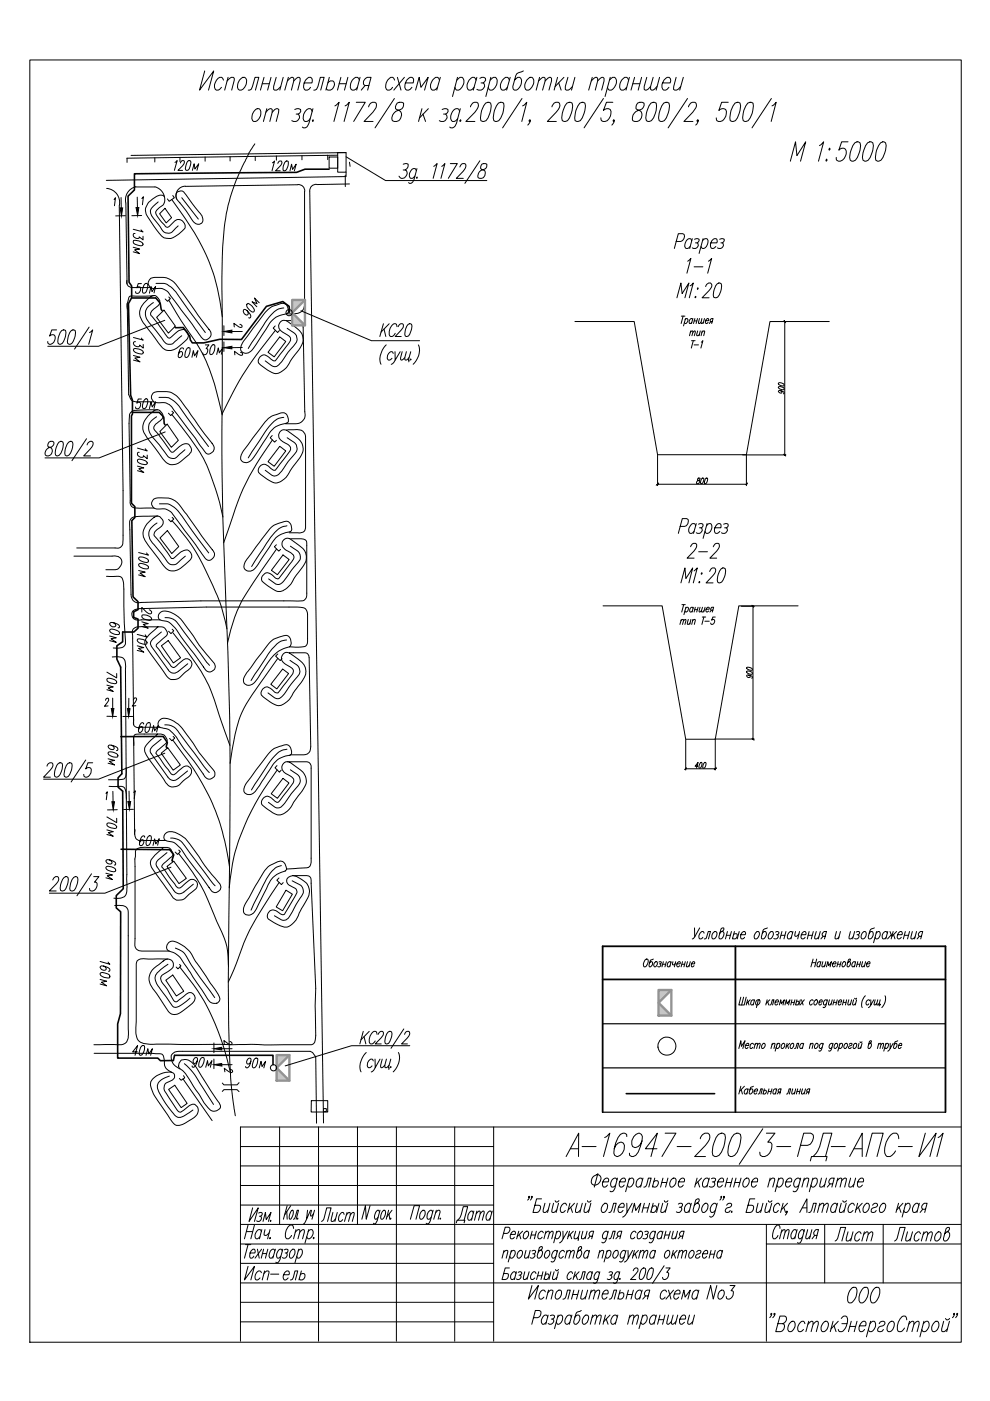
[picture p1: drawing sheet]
<svg xmlns="http://www.w3.org/2000/svg" width="210mm" height="297mm" viewBox="0 0 210 297" stroke-linecap="round" stroke-linejoin="round" font-family="sans-serif">
<path d="M6.3 12.7h197.5v271.9h-197.5z" fill="none" stroke="#000" stroke-width=".21"/>
<!-- layer: 0 -->
<g fill="none" stroke="#000" stroke-width=".21">
<path d="M69.8 33.3h1.8v2.4h-1.8zM71.6 32.4h1.8v4.1h-1.8zM73.4 33.2l8.4 5.1h21.4M34.9 67.9l-14 5.5h-10.8M63.8 65.9l15 6.3h10.2M35 91.6l-14 5.5h-11.5M34.9 159.7l-14 5.5h-11.7M36.3 183.9l-14.1 5.5h-11.7M59.3 238.9v20.7M65.8 222.9l.5 .3 .6 .9M66 233.4h3.5v2.4h-3.5zM67.5 238.9v45.5"/>
<path d="M68.6 235h.6v.7h-.6zM75.8 238.9v20.7M84 238.9v45.5M86.9 221.7h-12.4l-14 4.3M96.4 238.9v45.5M104.7 238.9v45.5M161.7 239.3l-5 7.6M203.8 238.9h-152.8v45.5M51 247.2h152.8M51 243.1h53.7M51 251.3h53.7M51 255.5h53.7"/>
<path d="M51 259.6h152.8M52.6 259.7l-.8 3M53.6 256.1l-.8 2.9 2-2.9-.9 2.9M53.9 259.7l-.7 3M54.8 257.2l.3-.1 .5 .1a.54 .54 0 0 1-.6 .7M55.3 257.9a.65 .65 0 0 1 0 .8 .65 .65 0 0 1-.9 .1M55.8 259l.5-1.9 .1 1.5 1.1-1.5-.6 1.9M57.4 258.7l-.1 .3 .2-.2M60.8 256.9l.1 1.6M60.9 255.6l-.8 2.9M61.7 255.6l-1.3 1.9M61.8 256.7l.3-.1a1.72 1.72 0 0 1-.7 1.9v-.8z"/>
<path d="M62.2 258.5l.3-.1 .5-1.8h.3l-.5 1.9M63.1 258.2v.3l.1-.1M65 258.5a1.08 1.08 0 0 1-.6 1M65.2 256.6l-.2 1.9 .8-1.9M66.1 256.6l-.2 1.2 .3-.1 .3-.4M66.7 256.6l-.6 1.9M68.2 259l.5-.6 .6-2.3h.9l-.8 2.9M70.6 257.1l-.4 1.7 .4 .2 .5-.6M71.5 257.1l-.5 1.9M73 257.5l-.3-.4a1.26 1.26 0 0 0-.7 1.9h.2l.5-.4M73.4 257.6l.6-.5 .3 .1-.4 1.8M73.6 257.1l-.6 1.9"/>
<path d="M74.3 257.6l.5-.5 .3 .1-.4 1.8M78.5 255.6l-.8 2.9-.2-2.9-.8 2.9M80.4 257l-.1-.4a1.42 1.42 0 0 0-.7 1.9h.2l.4-.4M80.6 256.6l-.6 2.2-.5 .7-.3-.2M81.2 256.7l.4-.1a1.42 1.42 0 0 1-.7 1.9 1.6 1.6 0 0 1 .3-1.8zM82.4 256.6l-.5 1.9M82.5 257.4l.1 1.1M82.9 258.2l-.1 .3 .1-.1M83.1 256.6l-1 1.4M87 258.5l.8-2.9h1.2l-.8 2.9M89.3 257l.4-.4h.2a1.26 1.26 0 0 1-.7 1.9 1.15 1.15 0 0 1 .1-1.5zM91.7 257l-.2-.4a1.26 1.26 0 0 0-.8 1.9l.5-.1 .2-.3"/>
<path d="M91.8 256.6l-.7 2.6a.43 .43 0 0 1-.7 .1M92.3 257.1l.6-.5 .4 .1-.4 1.8M92.5 256.6l-.5 1.9M93.4 258.2l-.1 .3 .1-.1M96.7 259.3l.2-.6h1.7l-.2 .6M97 258.7a4 4 0 0 0 1.2-2.9h1l-.8 2.9M100.3 257.2l-.2-.4a1.31 1.31 0 0 0-.7 1.9l.4-.1 .2-.3M100.5 256.8l-.5 1.9M101 257.3l.5-.5 .3 .1-.4 1.8M101.1 256.8l-.5 1.9M101.8 257.3l.6-.5 .3 .1-.5 1.8M104.2 257.2l-.2-.4a1.31 1.31 0 0 0-.7 1.9h.2l.4-.4"/>
<path d="M104.4 256.8l-.6 1.9M112.2 253.8l-.1 .1v-.1l.1-.2v.4l-.3 .4M112.8 253.8l-.1 .1-.1-.1 .2-.2v.2l-.3 .6M114.8 254.2h-1l-.8 2.9h.9a1.1 1.1 0 0 0 .6-1.4l-1.1-.2M115.5 255.1l-.3 1.8 .4 .2 .6-.6M116.6 255.1l-.5 2M117.4 255.1l-.4 1.8 .4 .2 .7-.6M117.7 254.6l.1 .1a.43 .43 0 0 0 .7-.1M118.4 255.1l-.5 2M120 245.2l2.7-4.9v4.9M120.2 255.5l-.3-.4a1.24 1.24 0 0 0-.8 2l.5-.2 .3-.3M120.8 255.1l-.5 2"/>
<path d="M121 243.6h1.6M121 256l.4 1.1M121.8 255.1l-1.3 1.4M122.4 255.1l-.4 1.8 .4 .2 .7-.6M123.4 243.1h3M123.5 255.1l-.5 2M124.2 255.1l-.4 1.8 .5 .2 .6-.6M124.6 254.6v.1a.43 .43 0 0 0 .7-.1M125.3 255.1l-.5 2M125.7 249.6l.2-.2a.84 .84 0 0 1 1-.3 .84 .84 0 0 1 .5 .8 1.27 1.27 0 0 1-1.9 1.1 1.32 1.32 0 0 1 .2-1.4zM126.8 248.8l-.8 2.9M127.8 255.5l.4-.4h.3a1.2 1.2 0 0 1-.8 2 1.06 1.06 0 0 1 .1-1.6z"/>
<path d="M127.8 250.6h1.2v-.6l-.2-.2a1.2 1.2 0 0 0-.8 1.9l.5-.1 .3-.3M128.2 241.2l.4-.2 .7-.7-1.4 4.9M129.1 257.1l.4-.2 .6-1.8h.6l-.6 2M130.8 250.2l-.3-.4a1.2 1.2 0 0 0-.8 1.9l.6-.1 .2-.3M130.9 249.8l-.5 2.2a.78 .78 0 0 1-.9 .7l-.2-.2M131.1 256h1.2a.61 .61 0 0 0-.2-.9 1.24 1.24 0 0 0-.8 2l.5-.2 .3-.3M131.4 250.6h1.1a.54 .54 0 0 0-.1-.8 1.17 1.17 0 0 0-.8 1.9l.5-.1 .2-.3M132.9 241v-.5l-.5-.2-.9 .2a6.7 6.7 0 0 0-1.4 4l.2 .5 .5 .2a1.98 1.98 0 0 0 1.4-2.8l-.4-.2a1.63 1.63 0 0 0-1.6 1.4M132.9 255.1v2l1.1-2M132.9 257.1a1.48 1.48 0 0 1-.9 .9M133.3 250.2l.5-.4h.3a1.2 1.2 0 0 1-.8 1.9l-.3-.4M133.4 249.8l-.8 2.9"/>
<path d="M134 257.1l.5-2 .3 1.5 1.1-1.5-.5 2M136.1 241.9a1.4 1.4 0 0 1-2 1.2 2.05 2.05 0 0 1 1.5-2.8l.4 .2 .2 .5a7.5 7.5 0 0 1-1.4 4l-.9 .2-.4-.2-.1-.5M136.2 250.2l-.3-.4a1.17 1.17 0 0 0-.8 1.9h.3l.5-.4M136.3 249.8l-.5 1.9M136.4 256.1h1M136.5 251.7l.4-.1 .6-1.8h.6l-.5 1.9M136.6 255.1l-.5 2M137.7 255.1l-.5 2M138.2 256a.55 .55 0 0 1 .8-.3 .55 .55 0 0 1 .2 .8 .62 .62 0 0 1-.5 .6 .62 .62 0 0 1-.7-.3M138.5 255.1l-.5 2M138.6 250.6l.4-.3h.2a.76 .76 0 0 1 .3 1 .76 .76 0 0 1-.9 .4l-.2-.3M138.8 249.8l-.5 1.9"/>
<path d="M139.3 243.6h-2.5l2.6-3.3-1.4 4.9M139.7 255.1l-.5 2M140.3 250.7h1.1M140.5 255.1l-.4 1.8 .5 .2 .6-.6M140.6 249.8l-.5 1.9M140.9 254.6l.2 .3 .5-.3M141 240.3h2.3l-3 4.9M141.6 255.1l-.6 2M141.6 249.8l-.5 1.9M142.6 249.9l.5-.1a1.17 1.17 0 0 1-.8 1.9 1.23 1.23 0 0 1 .3-1.8zM143.6 243.1h2.9M143.8 255.3l.4-.2 .5 .2-.2 .5-.5 .2"/>
<path d="M143.9 250.6h1.1l.1-.6-.2-.2a1.2 1.2 0 0 0-.8 1.9l.5-.1 .3-.3M144.3 256a.68 .68 0 0 1 0 .9 .68 .68 0 0 1-.9 0M146.4 255.5l-.2-.4a1.2 1.2 0 0 0-.8 2h.3l.4-.5M146.6 255.1l-.5 2M147.7 255.1h.3a1.25 1.25 0 0 1-.8 2l-.2-.6 .5-2.1a.45 .45 0 0 1 .7-.1 .91 .91 0 0 1-.7 1l-.3 .2M147.8 249.8l-.5 1.9M148 250.6l.4 1.1M148.5 241.4a1.42 1.42 0 0 1 1.6-1.1 1.18 1.18 0 0 1 0 1.9l-2.8 3h2.3M148.7 249.8l-1.3 1.3M149.1 255.5l.4-.4h.3a1.2 1.2 0 0 1-.8 2 1.06 1.06 0 0 1 .1-1.6zM150.3 250.2l-.3-.4a1.2 1.2 0 0 0-.8 1.9h.3l.5-.4M150.4 249.8l-.5 1.9"/>
<path d="M150.8 249.9l.3-.1 .6 .1-.1 .6-.6 .1M151.3 250.6a.67 .67 0 0 1 0 .9 .67 .67 0 0 1-.9 .1M151.9 255.5l-.2-.4a1.25 1.25 0 0 0-.9 2l.6-.2 .3-.3M152.1 255.1l-.6 2.2a.87 .87 0 0 1-.9 .7l-.1-.1M152.2 250.6h1.1a.59 .59 0 0 0-.1-.8 1.2 1.2 0 0 0-.8 1.9h.3l.5-.4M152.3 240.5l.6-.2 .8 .2a5.8 5.8 0 0 1-1.2 4.5l-.6 .2h-.3l-.5-.2a5.5 5.5 0 0 1 1.2-4.5zM153 253.8l-.1 .1-.1-.1 .2-.2v.2l-.4 .6M153.6 253.8l-.2 .1v-.1l.1-.2 .1 .2-.4 .6M154 250.7h1M154.1 255.5a.65 .65 0 0 1 1-.2v.2a1.35 1.35 0 0 1-1.1 .7l-.2 .4v.3a.66 .66 0 0 0 1-.3M154.2 249.8l-.5 1.9M155.2 256.8l-.2 .1 .1 .2 .2-.2"/>
<path d="M155.3 249.8l-.5 1.9M155.6 240.5l.6-.2 .8 .2a5.8 5.8 0 0 1-1.2 4.5l-.6 .2h-.3l-.5-.2a5.5 5.5 0 0 1 1.2-4.5zM155.8 250.7h1.1M156.1 249.8l-.6 1.9M157.1 249.8l-.5 1.9M157.8 250.2l.5-.4h.3a1.2 1.2 0 0 1-.8 1.9 .99 .99 0 0 1 0-1.5zM159.4 250.6h1.2a.59 .59 0 0 0-.2-.8 1.17 1.17 0 0 0-.8 1.9h.3l.5-.4M160 254.2h-1l-.8 2.9h.9a1.02 1.02 0 0 0 .6-1.4l-1.1-.2M160.7 255.1l-.4 1.8 .5 .2 .6-.6M161.8 255.1l-.5 2M162.5 240.3h1.8l-1.5 1.9h.5l.2 .2a2.18 2.18 0 0 1-1.9 2.8l-.4-.2-.1-.7M162.5 259.6v24.8"/>
<path d="M162.6 255.1l-.4 1.8 .4 .2 .7-.6M162.9 254.6l.2 .3 .6-.3M163.2 250.3l.6-.5 .4 .1-.4 1.8M163.3 249.8l-.5 1.9M163.6 255.1l-.5 2M164.7 243.1h3M165 250.2l.5-.4h.3a1.17 1.17 0 0 1-.8 1.9l-.3-.4M165.1 249.8l-.7 2.9M165.3 255.5l-.2-.4a1.2 1.2 0 0 0-.8 2h.3l.4-.5M166 255.1l-.5 2M166.2 256l.4 1.1M166.6 250.6h1.2a.54 .54 0 0 0-.1-.8 1.17 1.17 0 0 0-.9 1.9l.6-.1 .2-.3"/>
<path d="M166.9 256.9l-.1 .2v-.3v.4l-.3 .4M167 255.1l-1.3 1.4M169.6 257.1l1.5-2.9v2.9M169.6 250.2l-.3-.4a1.2 1.2 0 0 0-.8 1.9l.6-.1 .2-.3M169.7 242.8h1.5a1.76 1.76 0 0 0 1.1-2.3l-.4-.2h-1.5l-1.3 4.9M169.8 249.8l-.6 2.2a.78 .78 0 0 1-.9 .7l-.1-.2M170.1 256.1h1M170.4 250.3l.6-.5 .5 .1-.4 1.8M170.5 249.8l-.5 1.9M171.5 257.1l.4-.2 .6-1.8h.6l-.5 2M171.8 246.1l.3-.9h3.3l-.3 .9M172.2 250.2l.5-.4h.3a1.2 1.2 0 0 1-.8 1.9l-.3-.4"/>
<path d="M172.4 249.8l-.8 2.9M172.4 245.2a7.2 7.2 0 0 0 2.2-4.9h1.8l-1.4 4.9M173.7 255.7l.6-.6 .4 .2-.4 1.8M173.8 255.1l-.5 2M174.2 249.8l-.4 1.8 .5 .1 .6-.6M174.6 255.7l.7-.6 .3 .2-.4 1.8M174.9 259.6v12.4M175.2 249.8l-.5 1.9M176 251l-.6 .7M176.2 243.1h3M176.5 251h-.5l-.3-.3v-.2l.6-.7h.6l-.5 1.9M177.5 255.5l-.3-.4a1.2 1.2 0 0 0-.8 2l.5-.2 .3-.3"/>
<path d="M177.5 250.3l.7-.5 .3 .1-.4 1.8M177.6 255.1l-.5 2M177.6 249.8l-.5 1.9M178.4 255.1l-.4 1.8 .4 .2 .6-.6M178.4 250.3l.7-.5 .4 .1-.4 1.8M178.7 254.6v.1a.43 .43 0 0 0 .8-.1M179.4 255.1l-.5 2M180.1 245.2l2.7-4.9v4.9M180.4 249.8l-.4 1.8 .4 .1 .6-.6M181.1 243.6h1.6M181.2 255.5l-.3-.4a1.25 1.25 0 0 0-.8 2h.3l.5-.5M181.4 249.8l-.5 1.9"/>
<path d="M181.8 255.1l-.5 2M181.9 250.6h1.1a.59 .59 0 0 0-.1-.8 1.2 1.2 0 0 0-.9 1.9h.3l.6-.4M182 256l.4 1.1M182.8 255.1l-1.3 1.4M183.5 255.3l.5-.2a1.2 1.2 0 0 1-.8 2 1.23 1.23 0 0 1 .3-1.8zM183.6 245.2l1.3-4.9h2.4l-1.4 4.9M185 255.5a.61 .61 0 0 1 1-.2l.1 .2a1.53 1.53 0 0 1-1.2 .7l-.2 .7a.69 .69 0 0 0 1.1-.3M186.7 255.5l.5-.4h.3a1.25 1.25 0 0 1-.8 2 1.06 1.06 0 0 1 0-1.6zM187.3 259.6v12.4M190.5 243.1h2.9M190.5 255.1l-.5 2M190.6 241.4a1.32 1.32 0 0 0-.6-1.1 1.7 1.7 0 0 0-1.7 1.1 3 3 0 0 0-.2 3.8 1.8 1.8 0 0 0 1.8-1.2"/>
<path d="M190.6 256l.4 1.1M191.4 255.1l-1.3 1.4M191.9 255.5l.5-.4h.3a1.25 1.25 0 0 1-.8 2l-.3-.5M192 255.1l-.7 2.9M194.8 255.5l-.3-.4a1.25 1.25 0 0 0-.8 2h.3l.5-.5M194.9 255.1l-.5 2M195.6 256.4l-.5 .7M196.2 240.3l-1.4 4.9 3.7-4.9-1.3 4.9M196.2 256.4h-.6l-.2-.3 .1-.4 .5-.6h.6l-.5 2M198.9 241.2l1.1-.9-1.4 4.9M51 272h152.8M51 263.8h53.7"/>
<path d="M51 267.9h53.7M51 276.1h53.7M52 263.9h1.2M52.3 261.1h1.3M52.6 268.5l-.8 2.9 2.1-2.9-.7 2.9M52.6 263.9l-.8 2.9M53 265.7h1l.1-.6-.2-.2a1.26 1.26 0 0 0-.8 1.9l.5-.2 .2-.3M54.6 264.9l.4 1.9M55.4 261.1l-.3-.4a1.25 1.25 0 0 0-.8 2h.3l.5-.5M55.4 269.8l-.3-.3a1.2 1.2 0 0 0-.8 1.9h.3l.5-.5M55.5 264.9l-1.4 1.9M55.5 260.7l-.5 2"/>
<path d="M55.6 265.8h.9M55.9 264.9l-.5 1.9M55.9 270l.7-.5 .4 .1-.3 1.8M56.1 269.5l-.5 1.9M56.2 260.7l-.2 1.1 .4 .1 .7-.5M56.8 264.9l-.5 1.9M57.2 260.7l-.5 2M57.3 262.4l-.1 .3 .2-.2M57.4 270.1h1.7M58.3 265.2l-.2-.3a1.26 1.26 0 0 0-.8 1.9h.2l.5-.5M58.4 264.9l-.6 1.9M59.8 265.2l-.2-.3a1.26 1.26 0 0 0-.7 1.9h.2l.4-.5"/>
<path d="M60 264.9l-.6 2.2a.77 .77 0 0 1-.8 .6l-.1-.1M60.1 270.3h1.2a.59 .59 0 0 0-.2-.8 1.2 1.2 0 0 0-.8 1.9h.3l.5-.5M60.3 265l.3-.1 .5 .1-.2 .5-.4 .2M60.7 265.7a.65 .65 0 0 1 0 .8 .65 .65 0 0 1-.8 .1M61.6 271.4l.4-.2 .5-1.7h.6l-.5 1.9M61.7 265.2l.4-.3h.2a1.26 1.26 0 0 1-.7 1.9 1.15 1.15 0 0 1 .1-1.6zM62.2 260.4l-.3-.7a1.79 1.79 0 0 0-1.4 2.2v.3l.3 .5a1.05 1.05 0 0 0 1-.8M62.6 261.3l.6-.6 .4 .1-.4 1.9M62.8 260.7l-.6 2M63.2 265.2l.4-.3h.3a1.26 1.26 0 0 1-.8 1.9l-.2-.5M63.3 264.9l-.8 2.8M63.6 261.3l.6-.6 .3 .1-.4 1.9"/>
<path d="M63.7 270.3a.54 .54 0 0 1 .8-.3 .54 .54 0 0 1 .1 .8 .64 .64 0 0 1-.5 .6 .64 .64 0 0 1-.6-.3M63.9 269.5l-.5 1.9M65.3 261.1l.3-.3 .5-.1a1.25 1.25 0 0 1-.8 2l-.3-.5M65.5 260.7l-.8 2.9M66.6 262.4l-.2 .1 .1 .2 .1-.2M112.8 272.6l-.8 2.8 2.1-2.8-.7 2.8M113.1 279.4h.9a.88 .88 0 0 0 .6-.7 .88 .88 0 0 0-.2-.9h-.9l-.8 3M115.6 273.9l-.3-.4a1.2 1.2 0 0 0-.8 1.9h.3l.5-.4M116.1 274.1l.7-.6 .4 .2-.3 1.7M116.1 279.2l-.3-.4a1.25 1.25 0 0 0-.8 2h.3l.5-.5M116.2 278.8l-.5 2M116.3 273.5l-.5 1.9"/>
<path d="M116.7 278.9l.3-.1 .5 .1a.56 .56 0 0 1-.6 .8M117.2 279.7a.66 .66 0 0 1-.1 .9 .66 .66 0 0 1-.9 0M118 273.9l.5-.4h.3a1.2 1.2 0 0 1-.8 1.9 .78 .78 0 0 1-.2-1.1zM118.3 279.2l.2-.3 .5-.1a1.2 1.2 0 0 1-.8 2l-.2-.5M118.3 278.8l-.7 2.9M119.4 275.4l.4-.1 .5-1.8h.6l-.5 1.9M121.1 279.2l-.2-.4a1.2 1.2 0 0 0-.8 2h.2l.5-.5M121.3 278.8l-.6 2M121.4 274.5h1.1M121.7 273.5l-.5 1.9M122.7 273.5l-.5 1.9M123.2 277.8l-.9 .5-.2 .3-.5 1.6 .3 .6a1.25 1.25 0 0 0 .8-2h-.3l-.5 .4"/>
<path d="M123.5 273.5l-.4 1.8 .5 .1 .6-.5M124 278.9l.5-.1a1.25 1.25 0 0 1-.8 2 1.28 1.28 0 0 1 .3-1.9zM124.6 273.5l-.5 1.9M125.2 274.1l.6-.6 .4 .2-.4 1.7M125.4 273.5l-.5 1.9M125.5 279.4l.7-.6 .3 .1-.4 1.9M125.7 278.8l-.5 2M126.2 274.1l.6-.6 .3 .2-.3 1.7M126.5 279.4l.6-.6 .4 .1-.4 1.9M127.7 274.3h1.2a.59 .59 0 0 0-.2-.8 1.2 1.2 0 0 0-.8 1.9l.6-.1 .2-.3M128.4 278.8l-.5 2M128.5 279.7l.4 1.1"/>
<path d="M129.2 275.4l.4-.1 .6-1.8h.5l-.5 1.9M129.3 278.8l-1.3 1.4M130.9 279.2l-.3-.4a1.25 1.25 0 0 0-.8 2h.3l.5-.5M131 278.8l-.6 2M131.3 274.3l.7-.2a.75 .75 0 0 1 .1 1 .75 .75 0 0 1-1 .2v-.1M131.5 273.5l-.5 1.9M133 274.5h1M133.2 273.5l-.5 1.9M133.4 279.4l.6-.6 .4 .1-.4 1.9M133.6 278.8l-.5 2M134.3 273.5l-.5 1.9M134.4 279.4l.6-.6 .4 .1-.4 1.9"/>
<path d="M136 273.9l-.2-.4a1.2 1.2 0 0 0-.9 1.9l.6-.1 .2-.3M136.2 279.2l.2-.3 .6-.1a1.25 1.25 0 0 1-.8 2l-.3-.5M136.2 273.5l-.6 1.9M136.3 278.8l-.8 2.9M136.9 274.8l-.6 .6M137.4 274.8h-.5l-.3-.6 .4-.5 .8-.2-.5 1.9M139 279.2l-.2-.4a1.2 1.2 0 0 0-.8 2h.3l.4-.5M139.2 278.8l-.5 2M139.7 279.8h1M139.9 278.8l-.5 2M141 278.8l-.5 2M141.3 273.9l-.2-.4a1.17 1.17 0 0 0-.8 1.9l.5-.1 .2-.3"/>
<path d="M141.7 278.8l-.3 1.8 .3 .2 .6-.6M141.7 273.5l.6 1.9M142.7 278.8l-.4 1.8 .4 .2 .6-.6M142.8 273.5l-1.6 1.9M143 274.3h1.1a.59 .59 0 0 0-.2-.8 1.2 1.2 0 0 0-.8 1.9h.3l.5-.4M143.7 278.8l-.5 2M144.2 279.7h1.1v-.6l-.2-.3a1.25 1.25 0 0 0-.8 2h.3l.5-.5M144.5 275.4l.5-1.9 .3 1.5 1.1-1.5-.5 1.9M146.2 278.8l-.4 1.8 .5 .2 .6-.6M147.2 278.8l-.5 2M148.1 273.9l-.3-.4a1.2 1.2 0 0 0-.8 1.9h.3l.5-.4M148.2 273.5l-.5 1.9"/>
<path d="M152 272.6l-.8 2.8-.5-2.8-.8 2.8M152.5 273.9l.5-.4h.3a1.2 1.2 0 0 1-.8 1.9 .99 .99 0 0 1 0-1.5zM154.8 272.6h1l-.8 1.1h.3a1.09 1.09 0 0 1 0 1.2 1.09 1.09 0 0 1-1.2 .4l-.1-.4M162.5 263.8h41.3M163.6 278.6l-.1 .1v-.3a.84 .84 0 0 1-.3 1M164.3 278.6l-.2 .1v-.1l.1-.2a.79 .79 0 0 1-.4 1M165.4 260.4l-.3-.7h-.3a2.57 2.57 0 0 0-.8 3 .95 .95 0 0 0 .9-.8M165.6 261.3l.6-.6 .3 .1-.4 1.9M165.8 260.7l-.5 2M166.5 261.3l.5-.6 .3 .1-.4 1.9M168.9 261.1l-.2-.4a1.31 1.31 0 0 0-.8 2h.3l.4-.5M169 260.7l-.5 2"/>
<path d="M170.4 261.1l-.2-.4a1.31 1.31 0 0 0-.7 2h.2l.5-.5M170.6 260.7l-.8 2.6-.3 .3-.4-.1M171.3 260.7l-.5 1.8 .4 .2 .6-.6M172.1 260.7l-.5 2M172.7 261.9l-.5 .8M173.2 261.9h-.5l-.2-.5 .5-.7h.5l-.5 2M177.1 263.1l.5-.5 .6-2.4h1.1l-.8 2.9M178.4 279.5l.5-.5h.4a1.96 1.96 0 0 1 0 2.6 .98 .98 0 0 1-1.4 .6l-.2-.3M179.8 261.2l-.4 1.8 .4 .1 .7-.5M180.7 273.1l.7-.2a2.49 2.49 0 0 1-.9 3.3h-.4a2.21 2.21 0 0 1 .3-2.8zM180.9 261.2l-.5 1.9M182.6 261.6l-.3-.4a1.2 1.2 0 0 0-.8 1.9h.3l.5-.4"/>
<path d="M183.1 273.1l.7-.2a2.38 2.38 0 0 1-.9 3.3h-.4a2.21 2.21 0 0 1 .3-2.8zM183.1 261.7l.6-.5 .4 .1-.4 1.8M183.3 261.2l-.6 1.9M184.1 261.7l.6-.5 .4 .1-.4 1.8M185.2 273.4l.6-.5h.4a2.13 2.13 0 0 1-.3 2.8l-.6 .5h-.4l-.2-.1a2.64 2.64 0 0 1 .5-2.7zM189.7 263.1l.5-.5 .6-2.4h1.1l-.8 2.9M192.2 279.8l-.3-.8a1.93 1.93 0 0 0-1.6 2.1 1.08 1.08 0 0 0 .3 1.2 1.08 1.08 0 0 0 1.2-.7M192.4 261.2l-.4 1.8 .5 .1 .6-.5M193.5 261.2l-.6 1.9M195.2 261.6l-.3-.4a1.2 1.2 0 0 0-.8 1.9h.3l.5-.4M195.7 261.7l.7-.5 .3 .1-.4 1.8M195.9 261.2l-.6 1.9"/>
<path d="M196.7 261.7l.6-.5 .4 .1-.4 1.8M198.5 261.6l.4-.4h.3a1.2 1.2 0 0 1-.8 1.9 1.06 1.06 0 0 1 .1-1.5zM200.5 279.5l.2 .3 .7-.3M200.8 261.2h.3a1.2 1.2 0 0 1-.8 1.9l-.3-.5 .6-2.1 .3-.3 .4 .2a1.02 1.02 0 0 1-.8 .9l-.2 .3M202.4 278.6l-.2 .1v-.1l.1-.2 .1 .2-.5 .8M203 278.6l-.1 .1 .1-.3a.84 .84 0 0 1-.4 1M51 280.3h53.7M164.9 280.6l1.3 .2a1.12 1.12 0 0 1-.7 1.5h-1l.9-3.3h1a.88 .88 0 0 1 .3 1 .88 .88 0 0 1-.7 .6M167.4 280.6l.6-.5h.3a1.38 1.38 0 0 1-.9 2.2 .87 .87 0 0 1-.3-1.2zM170.7 280.6l-.3-.5a1.39 1.39 0 0 0-1 2.2l.6-.1 .4-.3M171.3 280.8l.7-.7 .4 .2-.4 2M171.5 280.1l-.6 2.2"/>
<path d="M172.4 280.8l.7-.7 .4 .2-.4 2M174.7 280.3l.6-.2a1.38 1.38 0 0 1-.9 2.2 1.39 1.39 0 0 1 .3-2zM176.6 280.1l-.6 2.2M176.8 281.1l.5 1.2M177.7 280.1l-1.5 1.6M178.5 280.6h1.1M180.2 281.2h1.2M180.5 280.1l-.6 2.2M181.7 280.1l-.6 2.2M182.2 281.1h1.3a.71 .71 0 0 0-.1-1 1.39 1.39 0 0 0-1 2.2l.6-.1 .3-.3M184.5 280.6l.5-.5h.3a1.38 1.38 0 0 1-.9 2.2l-.3-.4M184.6 280.1l-.9 3.3"/>
<path d="M186.4 280.6a.74 .74 0 0 1 1.2-.3v.3l-.2 .3-.8 .3a.8 .8 0 0 0-.5 1 .79 .79 0 0 0 1.2-.3M188.7 280.3l.6-.2a1.38 1.38 0 0 1-.9 2.2 .87 .87 0 0 1-.2-1.2zM192.7 280.8l.7-.7 .4 .2-.4 2M192.8 280.1l-.6 2.2M193.8 280.8l.7-.7 .4 .2-.4 2M195.8 280.6l.6-.5h.3a1.38 1.38 0 0 1-.9 2.2l-.4-.4M195.9 280.1l-.9 3.3M198.2 280.3l.6-.2a1.38 1.38 0 0 1-1 2.2 1.39 1.39 0 0 1 .4-2zM200.1 280.1l-.4 2.1 .5 .1 .7-.6M201.3 280.1l-.6 2.2"/>
<circle cx="141.4" cy="221.8" r="1.91"/>
</g>
<g fill="none" stroke="#000" stroke-width=".21">
<path d="M106.7 261.5h.8l.4-.2a.65 .65 0 0 0-.1-1.1h-.7l-.7 2.5M106.7 265.6l.6-.5 .4 .1-.4 1.6M106.9 265.1l-.5 1.7M108 268.8h-.9l-.7 2.5h.8a.92 .92 0 0 0 .6-1.2l-1-.1M108.3 261.7h.9a.45 .45 0 0 0-.1-.7 1.03 1.03 0 0 0-.7 1.7l.5-.1 .2-.3M108.3 265.4l.7-.3a1.03 1.03 0 0 1-.7 1.7l-.2-.4M108.4 265.1l-.6 2.5M109.4 270l-.3-.4a1.03 1.03 0 0 0-.6 1.7h.2l.4-.4M109.5 269.6l-.4 1.7M109.9 265.4l.4-.3h.2a1.03 1.03 0 0 1-.6 1.7 .87 .87 0 0 1 0-1.4zM109.9 269.8l.2-.2 .5 .2a.48 .48 0 0 1-.6 .6M110 261l-.5 1.7"/>
<path d="M110.1 261.7l.3 1M110.3 270.4a.57 .57 0 0 1 0 .7 .57 .57 0 0 1-.8 .1M110.8 261l-1.1 1.2M111.2 261.4l.4-.4h.3a.99 .99 0 0 1-.7 1.7 .8 .8 0 0 1 0-1.3zM111.3 269.6l-.3 1.6 .4 .1 .5-.5M111.5 265.1l-.3 1.5 .4 .2 .5-.5M112.2 269.6l-.5 1.7M112.4 265.1l-.4 1.7M112.6 261.8h.9M112.8 265.2l.3-.1 .5 .1a.49 .49 0 0 1-.6 .6M112.8 261l-.4 1.7M113.2 265.8a.57 .57 0 0 1 0 .8 .57 .57 0 0 1-.8 0"/>
<path d="M113.6 270l-.2-.4a1.08 1.08 0 0 0-.7 1.7h.3l.4-.4M113.7 261l-.4 1.7M114 270.5h.9M114.2 269.6l-.4 1.7M114.5 265.1h.3a1.03 1.03 0 0 1-.7 1.7l-.2-.5 .5-1.8 .3-.2 .3 .1a.78 .78 0 0 1-.6 .8l-.3 .2M115.1 269.6l-.4 1.7M115.2 261.4l-.3-.4a.99 .99 0 0 0-.6 1.7l.4-.1 .2-.3M115.6 270.4l.3-.3a.54 .54 0 0 1 .6 .4 .54 .54 0 0 1-.4 .7l-.5 .1-.2-.3M115.6 261.5l.6-.5 .3 .2-.4 1.5M115.8 261l-.5 1.7M115.8 269.6l-.5 1.7M115.9 265.2l.4-.1a1.03 1.03 0 0 1-.6 1.7 1.1 1.1 0 0 1 .2-1.6z"/>
<path d="M116.5 261.5l.5-.5 .3 .2-.3 1.5M116.8 269.6l-.4 1.7M117.5 269.6l-.3 1.6 .3 .1 .6-.5M117.8 269.2l.2 .2 .4-.2M118 261.4l.4-.4h.2a.92 .92 0 0 1 .2 1.1 .92 .92 0 0 1-1 .5l-.1-.3M118 261l-.6 2.5M118.1 265.4l-.2-.3a1.08 1.08 0 0 0-.7 1.7h.2l.5-.4M118.2 265.1l-.7 2.2-.3 .3-.3-.2M118.4 269.6l-.4 1.7M119.4 261v1.7l.9-1.7M119.4 262.7l-.3 .4-.5 .4M119.7 265.4l-.3-.3a1.03 1.03 0 0 0-.6 1.7h.2l.4-.4"/>
<path d="M120.1 265.6l.6-.5 .3 .1-.4 1.6M120.2 265.1l-.4 1.7M120.7 261l-.4 1.7M120.9 261.7l.3 1M121 265.6l.5-.5 .3 .1-.3 1.6M121.4 270l-.2-.4a1.07 1.07 0 0 0-.7 1.7h.2l.4-.4M121.6 261l-1.1 1.2M122 269.6l-.5 1.7M122.1 261l-.4 1.6h.6l.4-.4M122.1 270.4l.3 .9M122.7 271.3l.4-.1 .5-1.6h.5l-.4 1.7M122.8 269.6l-1.2 1.2"/>
<path d="M122.9 265.1h.2a1.08 1.08 0 0 1-.7 1.7l-.2-.5 .5-1.8 .3-.2 .3 .1a.78 .78 0 0 1-.6 .8l-.3 .2M123 261l-.5 1.7h.2l-.1 .3M123.6 261l-.3 1.6 .4 .1 .5-.5M124.5 261l-.4 1.7M124.9 265.4l-.3-.3a1.08 1.08 0 0 0-.6 1.7h.2l.4-.4M125 265.1l-.4 1.7M125.1 262.1l-.5 .6M125.5 270l-.2-.4a1.03 1.03 0 0 0-.7 1.7l.7-.4M125.6 262.1h-.5l-.2-.5 .3-.4 .7-.2-.5 1.7M125.6 269.6l-.4 1.7M127.1 265.6l.5-.5 .4 .1-.4 1.6M127.1 270l-.3-.4a1.08 1.08 0 0 0-.6 1.7h.2l.4-.4"/>
<path d="M127.2 269.6l-.5 1.9a.71 .71 0 0 1-.7 .6l-.2-.1M127.2 265.1l-.4 1.7M128.6 265.4l.4-.3h.3a1.03 1.03 0 0 1-.7 1.7l-.2-.4M128.7 265.1l-.6 2.5M128.9 261.4l-.2-.4a.99 .99 0 0 0-.7 1.7l.4-.1 .2-.3M129 261l-.5 1.9a.72 .72 0 0 1-.8 .6l-.1-.1M129.1 262.7l.4-.1 .5-1.6h.4l-.4 1.7M129.1 269.8l.3-.2 .5 .2a.48 .48 0 0 1-.6 .6M129.5 270.4a.55 .55 0 0 1 0 .7 .55 .55 0 0 1-.8 .1M130.4 265.2l.5-.1a1.03 1.03 0 0 1-.7 1.7 1.01 1.01 0 0 1 .2-1.6zM131.1 262.1l-.5 .6M131.3 270l-.2-.4a1.07 1.07 0 0 0-.7 1.7h.3l.4-.4"/>
<path d="M131.4 269.6l-.7 2.3-.3 .2-.3-.1M131.5 271l-.2 .2 .1 .1 .1-.1M131.5 262.1h-.4l-.2-.5 .4-.6h.5l-.4 1.7M132.6 265.4l-.2-.3a1.08 1.08 0 0 0-.7 1.7h.3l.4-.4M132.7 265.1l-.5 1.9a.71 .71 0 0 1-.7 .6l-.1-.2M133.2 265.1v1.7l.9-1.7M133.2 266.8l-.3 .4-.5 .4M134.3 269.4a.51 .51 0 0 1 .5-.6 .51 .51 0 0 1 .4 .8l-1.5 1.7h1.1M134.5 265.1l-.4 1.7M134.7 265.8l.3 1M134.8 261.4l-.2-.4a1.03 1.03 0 0 0-.7 1.7l.5-.1 .2-.3M135.3 261.4l.4-.4h.3a.99 .99 0 0 1-.7 1.7l-.2-.4z"/>
<path d="M135.4 265.1l-1.2 1.2M135.7 265.6l.5-.5 .3 .1-.3 1.6M135.8 265.1l-.4 1.7M136.2 269l.3-.2 .3 .2a2.26 2.26 0 0 1-.9 2.3l-.3-.1-.1-.4a3.2 3.2 0 0 1 .7-1.8zM136.5 265.6l.5-.5 .3 .1-.3 1.6M136.7 261.2l.3-.2 .4 .2-.1 .4-.4 .1M137.1 261.7l.2 .5a.63 .63 0 0 1-1 .4M137.8 269l.4-.2 .3 .2v.3a2.56 2.56 0 0 1-.9 2l-.4-.1a2.7 2.7 0 0 1 .6-2.2zM138.9 261.4l-.2-.4a.99 .99 0 0 0-.7 1.7l.4-.1 .3-.3M138.9 265.4l-.2-.3a1.03 1.03 0 0 0-.7 1.7l.4-.2 .3-.2M139 261l-.5 1.9a.72 .72 0 0 1-.7 .6l-.2-.1M139 265.1l-.4 1.7"/>
<path d="M140.5 261.4l-.3-.4a.99 .99 0 0 0-.7 1.7l.5-.1 .2-.3M140.6 261l-.5 1.7M140.8 268.4l-2.4 3.7M141 261.8h.9M141.1 265.4l.4-.3h.3a1.03 1.03 0 0 1-.7 1.7 .87 .87 0 0 1 0-1.4zM141.2 268.8h.9l-.7 1h.2a.91 .91 0 0 1 0 1 .91 .91 0 0 1-1 .4l-.1-.4M141.2 261l-.4 1.7M142.1 261l-.4 1.7M142.8 261l-.4 1.6h.6l.4-.4M142.8 265.1l-.5 1.7M142.9 265.8l.3 1M143.6 265.1l-1.1 1.2"/>
<path d="M143.7 261l-.5 1.7M143.9 265.6l.6-.5 .3 .1-.3 1.6M144.1 265.1l-.4 1.7M144.3 262.1l-.5 .6M144.8 262.1h-.5l-.2-.5 .4-.6h.5l-.4 1.7M144.8 265.6l.5-.5 .3 .1-.3 1.6M146.3 265.4l.6-.3a1.03 1.03 0 0 1-.7 1.7l-.1-.2a1.15 1.15 0 0 1 .2-1.2zM147.7 265.4a.57 .57 0 0 1 .9-.2l-.1 .5-.2 .1a.79 .79 0 0 0-.8 .6v.2a.55 .55 0 0 0 .9-.2M149 265.8h1v-.4l-.1-.3a1.03 1.03 0 0 0-.7 1.7l.4-.2 .2-.2M150.6 265.9h.8M150.8 265.1l-.5 1.7M151.7 265.1l-.5 1.7"/>
<path d="M153.1 265.4l-.2-.3a1.03 1.03 0 0 0-.7 1.7h.3l.4-.4M153.2 265.1l-.4 1.7"/>
</g>
<g fill="none" stroke="#000" stroke-width=".21">
<path d="M43.4 15l-1.1 4.1 3-4.1-1.1 4.1M47.4 17l-.4-.6a1.77 1.77 0 0 0-1.4 2.5l.3 .2h.4l.7-.6M48.1 17.2l.9-.8h.5l.2 .2-.6 2.5M48.4 16.4l-.8 2.7M51.2 16.6l.3-.2h.4a1.17 1.17 0 0 1 .3 1.6 1.17 1.17 0 0 1-1.7 .9 2.01 2.01 0 0 1 .7-2.3zM52.6 19.1l.7-.2 .8-2.5h.8l-.7 2.7M55.6 17.8h1.5M56 16.4l-.8 2.7M57.5 16.4l-.8 2.7M58.6 16.4l-.6 1.9v.6l.2 .2h.4l.9-.8M60 16.4l-.7 2.7M60.9 17.2l.9-.8 .5 .2v.6l-.5 1.9"/>
<path d="M61.1 16.4l-.7 2.7M62.3 17.2l.9-.8 .4 .2v.6l-.5 1.9M64.5 17.6h1.6a.75 .75 0 0 0 .1-.8 .75 .75 0 0 0-.7-.4 2.05 2.05 0 0 0-1 2.5l.2 .2h.5l.6-.6M66.5 19.1l.6-.2 .8-2.5h.8l-.7 2.7M69.5 17.6a.78 .78 0 0 1 1.3-.2 1.15 1.15 0 0 1-.2 1.3 1.15 1.15 0 0 1-1.3 .2l-.1-.2M69.8 16.4l-.7 2.7M71.9 17.8h1.5M72.3 16.4l-.7 2.7M73.8 16.4l-.8 2.7M76.2 17l-.4-.6a1.84 1.84 0 0 0-1.4 2.5l.7 .2 .7-.6M76.3 16.4l-.7 2.7M77.4 18.1l-.8 1"/>
<path d="M78.2 18.1h-.8a1 1 0 0 1-.3-1 1 1 0 0 1 .8-.7h.8l-.8 2.7M83.7 17l-.4-.6a1.77 1.77 0 0 0-1.4 2.5l.2 .2h.5l.6-.6M84.3 16.4l.7 2.7M85.7 16.4l-2.2 2.7M86 17.6h1.6a.82 .82 0 0 0-.3-1.2 1.77 1.77 0 0 0-1.3 2.5l.6 .2 .7-.6M88.1 19.1l.8-2.7 .4 2.1 1.5-2.1-.8 2.7M93.2 17l-.4-.6a1.77 1.77 0 0 0-1.4 2.3l.3 .4h.4l.7-.6M93.4 16.4l-.8 2.7M96.9 17l.7-.6h.4a1.7 1.7 0 0 1-1.2 2.7l-.4-.6M97 16.4l-1.1 4.1M100.9 17l-.3-.6a1.77 1.77 0 0 0-1.5 2.3l.3 .4h.4l.7-.6M101.1 16.4l-.8 2.7"/>
<path d="M101.7 16.6l.5-.2h.4l.3 .2a.79 .79 0 0 1-.9 1M102.4 17.6l.2 .2a1 1 0 0 1-.3 1.1 1 1 0 0 1-1.2 0M103.9 17l.7-.6h.4a1.7 1.7 0 0 1-1.1 2.7l-.4-.6M104.1 16.4l-1.1 4.1M108 17l-.4-.6a1.77 1.77 0 0 0-1.4 2.3l.3 .4h.4l.7-.6M108.2 16.4l-.8 2.7M111 15l-1.1 .4-.5 .6-.7 2.3 .2 .6 .2 .2a1.77 1.77 0 0 0 1.4-2.3l-.3-.4h-.4l-.7 .6M112.1 16.6l.3-.2h.4a1.7 1.7 0 0 1-1.2 2.7 1.67 1.67 0 0 1 .5-2.5zM114.2 17.2l.9-.8h.3l.2 .2v.6l-.6 1.9M114.4 16.4l-.7 2.7M115.6 17.2l.9-.8 .4 .2v.6l-.5 1.9M118.2 16.4l-.7 2.7"/>
<path d="M118.5 17.6l.5 1.5M119.6 16.4l-1.9 1.9M120.4 16.4l-.5 1.9v.6l.2 .2h.4l.9-.8M121.9 16.4l-.7 2.7M125.4 17.2l.9-.8 .4 .2v.6l-.5 1.9M125.6 16.4l-.8 2.7M126.7 17.2l.9-.8 .5 .2v.6l-.5 1.9M129.2 17l.7-.6h.4a1.7 1.7 0 0 1-1.1 2.7l-.4-.6M129.4 16.4l-1.1 4.1M133.3 17l-.4-.6a1.77 1.77 0 0 0-1.4 2.3l.3 .4h.4l.7-.6M133.4 16.4l-.7 2.7M134.2 17.8h1.5"/>
<path d="M134.5 16.4l-.7 2.7M136 16.4l-.7 2.7M137.1 16.4l-.5 1.9v.6l.4 .2 .9-.8M138.5 16.4l-.6 1.9v.6l.5 .2 .9-.8M139.8 16.4l-.7 2.7M140.5 17.6h1.6a.87 .87 0 0 0-.2-1.2 1.77 1.77 0 0 0-1.4 2.5l.2 .2h.5l.6-.6M143.4 16.4l-.6 2.5 .6 .2 .9-.8M144.9 16.4l-.8 2.7M54.2 23.2l.7-.2a1.66 1.66 0 0 1-1.1 2.8 1.82 1.82 0 0 1 .4-2.6zM56.4 23.8l.8-.8 .5 .2v.6l-.5 2M56.6 23l-.7 2.8M57.7 23.8l.9-.8 .5 .2-.5 2.6"/>
<path d="M62.5 23.2l.5-.2 .7 .2a.76 .76 0 0 1-.9 1M63.2 24.2a.96 .96 0 0 1 0 1.3 .96 .96 0 0 1-1.3 .1M66.2 23.6l-.4-.6a1.7 1.7 0 0 0-1.1 2.8l.7-.2 .4-.4M66.4 23l-.9 3.1-.3 .6a.7 .7 0 0 1-1.1 .2M66.4 25.4l-.2 .2 .1 .2 .2-.2M71 22.5l.9-.8-1.1 4.1M73.2 22.5l.9-.8-1.1 4.1M75.5 21.7h1.9l-2.4 4.1M78.2 22.7a1.02 1.02 0 0 1 1.5-.8 1.3 1.3 0 0 1-.2 1.3l-2.3 2.6h1.9M83.6 20.9l-4.1 6.2M84.2 21.9a.89 .89 0 0 0-.1 1.3 1.3 1.3 0 0 1 1 1.5 1.3 1.3 0 0 1-1.5 1.1l-.4-.2a1.84 1.84 0 0 1 1.7-2.4 1.19 1.19 0 0 0 .7-1.3l-.4-.2zM89.5 23l-.8 2.8"/>
<path d="M89.7 24.2l.5 1.6M90.8 23l-1.8 2M93.7 23.2l.5-.2 .8 .2a.76 .76 0 0 1-1 1M94.5 24.2a.96 .96 0 0 1-.1 1.3 .96 .96 0 0 1-1.3 .1M97.5 23.6l-.4-.6a1.7 1.7 0 0 0-1.2 2.8l.8-.2 .3-.4M97.6 23l-.8 3.1-.3 .6a.74 .74 0 0 1-1.2 .2M97.7 25.4l-.2 .2 .1 .2 .2-.2M99.8 22.7v-.2a.88 .88 0 0 1 .7-.8 .88 .88 0 0 1 .9 .4 2.09 2.09 0 0 1-.7 1.7l-1.9 2h1.9M103 21.9l.4-.2 .6 .2a4.7 4.7 0 0 1-.9 3.7l-.5 .2-.6-.2a5 5 0 0 1 1-3.7zM105.7 21.9l.4-.2 .7 .2a5 5 0 0 1-1 3.7l-.5 .2-.6-.2a4.7 4.7 0 0 1 1-3.7zM110.7 20.9l-4.1 6.2M110.8 22.5l.9-.8-1.1 4.1"/>
<path d="M112.5 25.6l-.3 .2v-.2l.2-.2a1.12 1.12 0 0 1-.5 1.1M117 22.7l.1-.2a.88 .88 0 0 1 .6-.8 .88 .88 0 0 1 1 .4 1.99 1.99 0 0 1-.8 1.7l-1.9 2h2M120.2 21.9l.5-.2 .6 .2a4.7 4.7 0 0 1-1 3.7l-.4 .2-.7-.2a4.7 4.7 0 0 1 1-3.7zM123 21.9l.4-.2 .6 .2a4.7 4.7 0 0 1-1 3.7l-.4 .2-.7-.2a5 5 0 0 1 1.1-3.7zM127.9 20.9l-4.1 6.2M129.9 21.7h-1.3l-.7 1.7a.92 .92 0 0 1 1.7 .2 1.78 1.78 0 0 1-1.7 2.2l-.4-.2-.1-.6M130.2 25.6l-.1 .2-.1-.2 .1-.2a1 1 0 0 1-.4 1.1M135.2 21.9a.98 .98 0 0 0-.1 1.3 1.28 1.28 0 0 1 .9 1.7 1.28 1.28 0 0 1-1.8 .7 1.84 1.84 0 0 1 1.7-2.4 1.19 1.19 0 0 0 .6-1.3l-.3-.2zM138 21.9l.5-.2 .6 .2a4.5 4.5 0 0 1-1 3.7l-.4 .2-.7-.2a4.7 4.7 0 0 1 1-3.7zM140.7 21.9l.5-.2 .6 .2a4.7 4.7 0 0 1-.9 3.7l-.5 .2-.6-.2a4.7 4.7 0 0 1 .9-3.7zM145.8 20.9l-4.1 6.2M146 22.7v-.2a.88 .88 0 0 1 .7-.8 .88 .88 0 0 1 .9 .4 1.99 1.99 0 0 1-.7 1.7l-1.9 2h1.9"/>
<path d="M148.1 25.6l-.3 .2v-.2l.2-.2a1.12 1.12 0 0 1-.5 1.1M154.4 21.7h-1.4l-.6 1.7a.92 .92 0 0 1 1.6 .2 1.78 1.78 0 0 1-1.7 2.2l-.3-.2-.1-.6M155.8 21.9l.5-.2 .6 .2a4.7 4.7 0 0 1-1 3.7l-.4 .2-.7-.2a5 5 0 0 1 1-3.7zM158.6 21.9l.4-.2 .7 .2a5 5 0 0 1-1.1 3.7l-.4 .2-.6-.2a4.7 4.7 0 0 1 1-3.7zM163.5 20.9l-4.1 6.2M163.7 22.5l.9-.8-1.1 4.1M167.6 34.2l1.1-4.1 .3 2.9 1.8-2.9-1.1 4.1M173.8 30.9l.8-.8-1.1 4.1M175.3 33.8l.1 .2-.2 .2-.1-.2zM175.9 31.4l.1 .2-.2 .2-.1-.2zM179.8 30.1h-1.4l-.5 1.7a.93 .93 0 0 1 1.4-.2 1.82 1.82 0 0 1-1.5 2.6l-.4-.2-.1-.6M181.2 30.3l.5-.2 .6 .2a4.6 4.6 0 0 1-.9 3.7l-.5 .2-.6-.2a4.6 4.6 0 0 1 .9-3.7z"/>
<path d="M184 30.3l.4-.2 .7 .2a4.6 4.6 0 0 1-1 3.7l-.5 .2-.6-.2a4.6 4.6 0 0 1 1-3.7zM186.7 30.3l.5-.2 .6 .2a4.6 4.6 0 0 1-1 3.7l-.5 .2-.6-.2a4.9 4.9 0 0 1 1-3.7zM24.2 42.3l.3-.4-.2 1.7M30.1 42.1l.3-.4-.2 1.7M143.4 51.2h.9a1.14 1.14 0 0 0 .7-1.5l-.2-.2h-1l-.8 3.2M145.8 55.4l.7-.6-.9 3.1M146.7 51l-.3-.4a1.33 1.33 0 0 0-.9 2.1h.3l.5-.4M146.8 50.6l-.6 2.1M147.2 56.6h1.8M147.2 50.7l.4-.1 .6 .1a.63 .63 0 0 1-.7 .8M147.8 51.5a.73 .73 0 0 1 0 1 .73 .73 0 0 1-1 0M148.9 51l.6-.4h.3a1.33 1.33 0 0 1-.9 2.1l-.3-.4"/>
<path d="M149.1 50.6l-.9 3.1M150.2 55.4l.7-.6-.9 3.1M150.7 51.5h1.3a.56 .56 0 0 0 0-.6 .56 .56 0 0 0-.5-.3 1.39 1.39 0 0 0-.6 2.1h.3l.6-.4M152.6 50.7l.4-.1 .6 .1a.63 .63 0 0 1-.8 .8M153.1 51.5a.73 .73 0 0 1 0 1 .73 .73 0 0 1-1 0M50.9 68.8l.4 .3v.3h-.6l-1.1-.8 .1 .7M51 74.7l.4 .2-.1 .4-.7-.2-.9-.6 .1 .7M143.5 63.1l.9-3.1 .2 2.2 1.5-2.2-.9 3.1M144.5 67h.7M144.8 67l-.4 1.6M145.3 67.7l.2-.2a.52 .52 0 0 1 .3 .7 .52 .52 0 0 1-.6 .3l-.1-.2M145.3 67.5l-.4 1.6"/>
<path d="M146.3 60.6l.7-.6-.9 3.1M146.4 70.5l.3-.3h.2l-.2 1M146.4 70.2l-.2 1M146.6 72.2h.8M146.8 67.7v-.1a.61 .61 0 0 0-.6 .3 .61 .61 0 0 0 0 .7l.5-.3M146.9 70.5l.3-.3h.2l-.2 1M146.9 67.5l-.3 1.1M147 72.2l-.4 1.6M147.2 68h.6M147.2 73.1h.9M147.3 63l.2-.2-.1 .3zM147.3 67.5l-.3 1.1"/>
<path d="M147.9 67.5l-.3 1.1M147.9 70.2l-.2 .9h.4l.2-.2M148 61.1l-.1 .3zM148.3 67.5l-.2 1 .2 .1 .3-.3M148.5 70.2l-.3 1M148.7 72.5l.3-.3-.4 1.6M148.8 67.5l-.2 1 .2 .1 .4-.3M148.8 70.5l.4-.3h.2l-.2 1M148.9 70.2l-.3 1M149.4 67.5l-.3 1.1M149.6 60.8a.66 .66 0 0 1 .6-.8 .66 .66 0 0 1 .7 .6l-.6 1.1-1.4 1.4h1.4M149.6 68h.6v-.4a.52 .52 0 0 0-.6 .4 .52 .52 0 0 0 .3 .6l.2-.3"/>
<path d="M150.7 68.2l-.3 .4M151 68.2h-.3l-.1-.3 .1-.2 .5-.2-.3 1.1M152.1 60.2l.3-.2 .5 .2a3.5 3.5 0 0 1-.7 2.8l-.4 .1-.5-.1a3.5 3.5 0 0 1 .8-2.8zM144.2 111.6h.9a.95 .95 0 0 0 .8-.7 .95 .95 0 0 0-.3-.9h-.9l-.9 3.1M146.4 115.9v-.1a.7 .7 0 0 1 .6-.6 .7 .7 0 0 1 .7 .3 1.71 1.71 0 0 1-.6 1.4l-1.4 1.4h1.5M147.5 111.5l-.3-.5a1.29 1.29 0 0 0-.9 2.1h.4l.5-.4M147.6 111l-.6 2.1M148.1 111.1l.3-.1 .6 .1 .1 .4-.2 .3-.6 .1M148.1 117h1.9M148.6 111.9a.74 .74 0 0 1 0 1 .74 .74 0 0 1-1 .1M149.8 111.5l.3-.4 .5-.1a1.29 1.29 0 0 1-.8 2.1l-.3-.4M149.9 111l-.8 3.1"/>
<path d="M151.2 115.9l.1-.1a.67 .67 0 0 1 .5-.6 .67 .67 0 0 1 .7 .3 1.48 1.48 0 0 1-.6 1.4l-1.4 1.4h1.4M151.6 111.9h1.2a.56 .56 0 0 0 .1-.6 .56 .56 0 0 0-.6-.3 1.39 1.39 0 0 0-.5 2.1l.5-.1 .3-.3M153.4 111.1l.4-.1 .6 .1v.4l-.2 .3-.6 .1M154 111.9a.74 .74 0 0 1-.1 1 .74 .74 0 0 1-.9 .1M144.4 123.6l.8-3.2 .2 2.3 1.5-2.3-.8 3.2M144.4 131.6l.3-.3 .2 .1-.2 1M144.5 131.3l-.3 1.1M144.6 128.2h.7M144.9 131.6l.4-.3 .1 .1-.2 1M145 128.2l-.5 1.6M145.4 129l.4-.3a.57 .57 0 0 1 .1 .7 .57 .57 0 0 1-.6 .3l-.1-.1M145.4 128.7l-.4 1.6"/>
<path d="M145.9 131.3l-.2 1 .2 .1 .4-.3M146.5 131.3l-.3 1.1M146.8 131.6l.4-.3 .2 .1-.2 1M146.9 131.3l-.2 1.1M147 129l-.1-.2a.6 .6 0 0 0-.6 .3 .6 .6 0 0 0 .1 .7l.4-.2M147 128.7l-.3 1.1M147.2 121l.6-.6-.8 3.2M147.3 129.3h.6M147.4 128.7l-.2 1.1M148 128.7l-.3 1.1M148.2 123.4l.1-.1 .1 .1-.2 .2zM148.4 128.7l-.2 1 .2 .1 .3-.3"/>
<path d="M148.6 121.6l.2-.1-.1 .3zM148.9 130.8h.7M148.9 128.7l-.2 1 .2 .1 .4-.3M149.2 130.8l-.4 1.6M149.5 131.7h.9M149.5 128.7l-.3 1.1M149.7 129.2h.6v-.4a.53 .53 0 0 0-.6 .3 .53 .53 0 0 0 .3 .7l.3-.2M150.5 121.2v-.2a.73 .73 0 0 1 1.2-.4 1.2 1.2 0 0 1-.6 1.5l-1.4 1.5h1.5M150.8 129.4l-.3 .4M151.1 129.4l-.4-.1 .1-.5 .5-.1-.3 1.1M151.7 130.8h-.6l-.2 .7 .2-.2a.51 .51 0 0 1 .3 .7 .51 .51 0 0 1-.7 .3v-.2M152.9 120.6l.4-.2 .5 .2a3.5 3.5 0 0 1-.8 2.8l-.6 .2a1.43 1.43 0 0 1-.1-1.8z"/>
<path d="M22.4 148.5a.35 .35 0 0 1 .3-.4 .35 .35 0 0 1 .3 .4l-.8 1.2h.7M28.3 148.4l.2-.4h.4v.4l-.9 1.3 .8-.1M22.5 168.2l.2-.3-.2 1.7M28.3 168l.4-.3-.2 1.6M48.7 220.8a.35 .35 0 0 1 .5 .3 .35 .35 0 0 1-.3 .4l-1.4-.9 .1 .8M48.9 226.8l.4 .2v.2l-.1 .2-.8-.2-.8-.7 .1 .8"/>
</g>
<g fill="none" stroke="#000" stroke-width=".21">
<path d="M22.6 39.9a2.98 2.98 0 0 1 2.7 3.6M26.9 33.5v.9M28.8 39.6h4M28.8 39.6a2.86 2.86 0 0 0-2.1 3.4l.2 17.2M32.8 33.5v.8M32.9 39.6a2.61 2.61 0 0 1 1.6 3.9 2.71 2.71 0 0 0-1.5 1.6 9.4 9.4 0 0 0 2.1 2.9l.6 .1 1-.9a1.38 1.38 0 0 1 2.2 0 1.38 1.38 0 0 1-.6 2.1 3.3 3.3 0 0 1-3 1.2l-.5-.1-.6-.4-2.6-3.7a2.55 2.55 0 0 1 .7-4.1 2.19 2.19 0 0 1 2.4-.7l.1 .2M38.2 33.4v.9M43.5 33.3v.9M48.8 33.2v.9M54 30.5l-1.5 2.5a42.9 42.9 0 0 0-5.4 21.5v27.7a843.4 843.4 0 0 0 1.2 55.9 988.2 988.2 0 0 1 .2 56.1 420.6 420.6 0 0 0 .3 32.5l.4 4.7 .7 5.2M54.1 33.2v.9M58.6 33.1v.9"/>
<path d="M63.1 39.2l-23.8 .3a2.01 2.01 0 0 0-1.8 2.7M63.1 39.1a1.33 1.33 0 0 1 1.5 1.5M64 33v.9M69.5 32.9v.9M71.6 32.9l-44.7 .6M73.2 37.1v2.5M73.4 36.5v.9l-50.9 .8M73.4 32.4l-45.6 .5M74.1 39l-7 .1a1.33 1.33 0 0 0-1.4 1.4M74.1 34.4l.1 .9M25.3 43.5l.8 60.5v10.4a1.36 1.36 0 0 1-1.2 1.8h-8.6M26.9 59.5a1.17 1.17 0 0 0 1.2 1.5h3.8"/>
<path d="M31.9 59.1l.9-.3h1.9a4.1 4.1 0 0 1 3 2l6.6 9a1.2 1.2 0 0 1 .3 1.6 1.2 1.2 0 0 1-1.6 .5l-6.8-9.1a2.96 2.96 0 0 0-3.4-1.6 1.19 1.19 0 0 1-1.3-.7 1.19 1.19 0 0 1 .4-1.4zM33.5 42.8l-1 .9a1.62 1.62 0 0 0 .1 2.6l1.3 1.7a1.78 1.78 0 0 0 2.1 1.4l.5-.2 1.3-1.3M35 44.2l1.4 2-1.2 1.1-1.4-2zM36.4 42.3a54.2 54.2 0 0 1 8.2 14 45.1 45.1 0 0 1 2.5 10.9M36.6 41.5l.4 .4-1.1 .8-.4-.5M37.6 40.7a1.05 1.05 0 0 1 1.4 .1l2.5 3.3a4 4 0 0 1 1.5 2.7 1.07 1.07 0 0 1-.8 .8 1.07 1.07 0 0 1-1.1-.5l-3-4.1a1.56 1.56 0 0 1-.5-2.3zM38.5 41.9l3.6 4.6M64.6 40.6v23.5a2.08 2.08 0 0 1-2.4 2.5l-1.4-.1M65.7 40.5l2.9 197.6M27 64.3l.3 19.4a1.7 1.7 0 0 0 1.5 1.5h3.8M30.5 64.3l.6-.6a1.8 1.8 0 0 1 1.9-1 1.33 1.33 0 0 1 .9 1.2 1.33 1.33 0 0 1-.9 1.3 1.47 1.47 0 0 0-1 1.6l1.3 1.6 2.3 3.2 .4 .1 1.2-1.1a1.6 1.6 0 0 1 2.4-.3 1.24 1.24 0 0 1-.2 1.9l-1.8 1.5a2.42 2.42 0 0 1-3.6-.5l-3.3-4.3a3.2 3.2 0 0 1-.6-4.1zM32.5 64.1a2.99 2.99 0 0 0-1.7 2.1 3 3 0 0 0 1.1 2.5l2.9 3.7a1.43 1.43 0 0 0 2.3 0l1.4-1.2"/>
<path d="M32.7 62.7l-4.8 .1-.5 .2a4.2 4.2 0 0 0-.4 2.6M33.1 60.1h.9a2.91 2.91 0 0 1 2.6 1l.7 .8 6.2 8.6M33.2 67.3l1.6-1.5 2.4 3.3-1.5 1.5zM35.8 63.6l2.6 4.4 2.9 4.2a34.9 34.9 0 0 1 5 12.5l.8 3.3M35.8 63l.3 .3-.6 .6-.5-.5M56.2 66.2a4.5 4.5 0 0 1 2.9-1.7 1.38 1.38 0 0 1 1.7 .2 1.38 1.38 0 0 1 .2 1.7l-.2 .1a5.2 5.2 0 0 0-4.4 3.3l-1.1 1.6a8.9 8.9 0 0 1-2.6 3.4 1.17 1.17 0 0 1-1.5-.3 1.17 1.17 0 0 1 .1-1.5zM58.3 69.1l-.4 .5 1 .9 .3-.4M58.4 70l-3.2 4.2a65.3 65.3 0 0 0-8.1 13.6M59.3 71.4l1.3 1-2.5 3.3-1.3-1 2.5-3.2M59.5 68.3l.4-.3h.6a7.8 7.8 0 0 1 3.6 3 3.1 3.1 0 0 1-.8 3.3l-1.4 1.7a5.6 5.6 0 0 1-2.6 3l-.3 .1a3.2 3.2 0 0 1-2.8-1l-.9-.7a1.2 1.2 0 0 1-.1-1.8 1.2 1.2 0 0 1 1.7 .1 1.48 1.48 0 0 0 1.5 .7l3.1-4a.93 .93 0 0 0-.6-1.4l-.5-.3a1.68 1.68 0 0 1-1.2-1.9zM60.2 65.3a3.8 3.8 0 0 0-3.1 1.9l-4.5 6.7M60.8 68l2.1-.1a1.25 1.25 0 0 1 1.4 1.5l.3 17.8a1.99 1.99 0 0 1-1.8 2.6h-2.3"/>
<path d="M60.9 69.6l1.4 .9a1.79 1.79 0 0 1-.1 2.9l-1.1 1.2a7.9 7.9 0 0 1-2.5 3.1l-.8-.1-1.6-1.1M31.3 88.3l1.4-1.2a1.26 1.26 0 0 1 1.7 .6 1.26 1.26 0 0 1-.7 1.7l-.5 .4a.93 .93 0 0 0-.4 1.4l3.5 4.6 .2 .1 .3-.1 1.1-1a1.73 1.73 0 0 1 2.2-.6 1.32 1.32 0 0 1 0 2.2l-1.8 1.5a2.49 2.49 0 0 1-4-1l-2.2-2.9a5.4 5.4 0 0 1-1.8-3.3 3.5 3.5 0 0 1 1-2.4zM32.4 83.4l.8-.3a5 5 0 0 1 3.9 .6 16.6 16.6 0 0 1 3.4 4.3l4.5 6a1.23 1.23 0 0 1 .3 1.6 1.23 1.23 0 0 1-1.6 .5l-6.8-9.1a2.96 2.96 0 0 0-3.4-1.6 1.22 1.22 0 0 1-1.2-.6 1.22 1.22 0 0 1 .1-1.4zM33.2 88.4a2.6 2.6 0 0 0-1.7 2.5 4.4 4.4 0 0 0 1.7 2.8l2.2 2.9a1.45 1.45 0 0 0 2.4 0l1.4-1.3M33.4 86.9l-4.1 .1a1.53 1.53 0 0 0-1.9 1.8l.2 17.4a1.17 1.17 0 0 0 1.2 1.5h3.9M33.7 84.3h1a3.8 3.8 0 0 1 3.2 1.8l6.3 8.6M33.9 91.5l1.5-1.6 2.4 3.5-1.5 1.4zM36.4 87.9l1.9 2.4a36.6 36.6 0 0 1 5.5 8.3l2.4 6.5 1.1 4.5M36.5 87.2l.3 .3-.6 .6-.5-.5M56.9 88.7a8.3 8.3 0 0 1 3.4-1.2 1.67 1.67 0 0 1 .7 2l-.2 .2a5.1 5.1 0 0 0-4.4 3.3l-.5 .8a14.2 14.2 0 0 1-3.1 4.1 1.16 1.16 0 0 1-1.5-.1 1.16 1.16 0 0 1 0-1.6l2.3-3.3zM57.7 92.3l-.4 .5 .9 .9 .4-.3M57.8 93.3a56.4 56.4 0 0 0-9.4 18.9l-1 2.9"/>
<path d="M59.3 94.6l1.3 1-2.5 3.3-1.3-1 2.5-3.2M59.5 91.5l.4-.3h.6a7.2 7.2 0 0 1 3.6 3 2.99 2.99 0 0 1-.8 3.2l-1.4 1.8a6.1 6.1 0 0 1-2.6 3l-.5 .2a4.4 4.4 0 0 1-3.1-1.5l-.4-.3a1.24 1.24 0 0 1 0-1.9 1.24 1.24 0 0 1 1.8 .3 1.05 1.05 0 0 0 1.3 .6l3.1-4a.97 .97 0 0 0-.6-1.4 2.27 2.27 0 0 1-1.8-2zM60.2 88.5a3.8 3.8 0 0 0-3.1 1.9l-4.5 6.7M60.9 92.8l1.4 .9a1.75 1.75 0 0 1-.1 2.9l-1.1 1.2-1.4 2.1a1.67 1.67 0 0 1-1.9 .9l-1.6-1.1M61 91.1h2a1.69 1.69 0 0 1 1.8 2.1v18.4a1.2 1.2 0 0 1-1.7 1.4h-1.8M15.7 117.9h8.1a1.48 1.48 0 0 1 2 1.6 1.61 1.61 0 0 1-1.6 1.3h-1.7M31.4 110.8l1.3-1.1a1.27 1.27 0 0 1 1.8 .5 1.27 1.27 0 0 1-.7 1.7 1.45 1.45 0 0 0-1.1 1.7l1.4 1.6 2.2 3.1 .4 .1 1.2-1a1.6 1.6 0 0 1 2.4-.4 1.24 1.24 0 0 1-.2 1.9l-1.8 1.6a2.54 2.54 0 0 1-4-1.1l-.7-.9a19.3 19.3 0 0 1-3.2-4.7 3.2 3.2 0 0 1 1-3zM32.6 105.8l.9-.2h1.9a3.8 3.8 0 0 1 3 1.9l6.6 9.1a1.2 1.2 0 0 1 .3 1.5 1.2 1.2 0 0 1-1.6 .5l-6.7-9.1a3.1 3.1 0 0 0-3.5-1.6 1.19 1.19 0 0 1-1.3-.7 1.19 1.19 0 0 1 .4-1.4zM33.3 110.9a2.53 2.53 0 0 0-1.5 3.5l3.7 4.7a1.65 1.65 0 0 0 2.7-.3l1.1-.9M33.5 109.4l-4.1 .1a1.49 1.49 0 0 0-1.9 1.8l.3 14.7a1.64 1.64 0 0 0 2.1 1.7 657.2 657.2 0 0 1 33.3-.3h.7a1.27 1.27 0 0 0 1.1-1.7v-10.1a1.06 1.06 0 0 0-1.1-1.4h-2.2M33.8 106.8h.9a3.7 3.7 0 0 1 3.3 1.8l6.3 8.6M33.9 114.1l1.6-1.6 2.4 3.4-1.5 1.5z"/>
<path d="M36.5 110.4a42.8 42.8 0 0 1 8.6 13.7 34.2 34.2 0 0 1 3 9.2M36.5 109.7l.3 .3-.5 .6-.6-.5M57.2 112.1a6 6 0 0 1 3.8-1.6 1.45 1.45 0 0 1 .5 2.2 5.1 5.1 0 0 0-4.4 3.3l-1.1 1.6a9.9 9.9 0 0 1-2.4 3.3 1.19 1.19 0 0 1-1.6-.1 1.19 1.19 0 0 1 0-1.6zM58.6 115.5l-.4 .4 .9 1 .4-.4M58.6 116.4l-4.8 7a31.4 31.4 0 0 0-5.6 13M60 117.7l1.3 .9-2.5 3.2-1.3-.9zM60.1 114.5l.5-.4h.6a8 8 0 0 1 3.6 3.2 3.2 3.2 0 0 1-.8 3.2l-1.4 1.8a5.4 5.4 0 0 1-3.1 3.1h-.3a7.9 7.9 0 0 1-3.4-2 1.18 1.18 0 0 1 .6-1.9 2.53 2.53 0 0 1 2.1 1.1l.4 .1 .3-.1 3-4a.98 .98 0 0 0-.5-1.4 2.78 2.78 0 0 1-1.9-1.7v-.6zM60.8 111.5a4.1 4.1 0 0 0-3 1.9l-4.4 6.7M61.6 115.8l1.4 .9a1.73 1.73 0 0 1-.1 2.9l-.6 .6a14.8 14.8 0 0 1-2.8 3.6l-.4 .1-.6-.1-1.5-1.1M22.6 122.2h2.2a1.17 1.17 0 0 1 1.4 1.3l.1 8.6 .3 3.7a1.22 1.22 0 0 1-1.2 1.6h-1.4M23.8 139.3a2.52 2.52 0 0 1 2.5 .4l.2 .4 .1 1.2 .3 47.2a1.63 1.63 0 0 1-1.9 2l-.9-.1M33.5 132.9l-.5 .4a5.8 5.8 0 0 0-2.3 2.7v.6l.6 1.1 3.5 4.8a2.27 2.27 0 0 0 1.9 1.6l1.2-.3 1.5-1.4a1.77 1.77 0 0 0 1.2-2v-.1a1.12 1.12 0 0 0-1.8-.3l-1.4 1.2a.77 .77 0 0 1-.7 .3 .77 .77 0 0 1-.7-.6l-2.9-3.9 .1-.4 1.8-1.6a1.04 1.04 0 0 0 0-1.8l-.8-.3h-3.6a2.49 2.49 0 0 0-2.3 .5l-.3 .8 .3 19.4"/>
<path d="M34 131.4h-4a1.38 1.38 0 0 1-2-1.3 1.29 1.29 0 0 1 1.5-1.1l14.2-.3h19.9a1.34 1.34 0 0 1 1.6 1.5v5.2a1.25 1.25 0 0 1-1.3 1.8l-2.5-.1M34 129.9a2.99 2.99 0 0 1 3.4 .6l.5 .3a33.9 33.9 0 0 1 4.4 6l2.9 3.5a1.17 1.17 0 0 1 .1 1.8 1.17 1.17 0 0 1-1.8-.2l-5.1-6.9a7 7 0 0 0-3.1-3.3l-.6-.1a.96 .96 0 0 1-1.1-.5 .96 .96 0 0 1 .4-1.2zM34.2 136.9l1.5-1.1 2.6 3.7-1.5 1.1zM34.2 134l-1.8 1.5-.4 .5-.1 .5 .2 .5 3.6 5a1.36 1.36 0 0 0 2.1 .3l2-1.6M35 131a3.1 3.1 0 0 1 3 1.6l6.4 8.5M36.5 133.4l.3 .3-.5 .6-.6-.5M36.7 134.2a60.2 60.2 0 0 1 7.6 11.1l4.4 12.7M57.3 136.1a5.6 5.6 0 0 1 3.7-1.3 1.71 1.71 0 0 1 .4 2.3 7.3 7.3 0 0 0-5.1 4.1l-1 1.6a4.6 4.6 0 0 1-2 2.4 1.14 1.14 0 0 1-1.5-.3 1.14 1.14 0 0 1 0-1.5l2.5-3.5zM58.9 139.6l-5.4 7.6a21.7 21.7 0 0 0-4 10.1l-.7 4.6M58.9 138.7l-.5 .4 1 1 .4-.5M60 138.7l.6-.4a2.18 2.18 0 0 1 1.7 .8l.9 .7a3 3 0 0 1 .7 4.9l-1.4 1.7a5.6 5.6 0 0 1-2.6 3 2.33 2.33 0 0 1-2.7-.6l-1.3-1a1.2 1.2 0 0 1-.2-1.8 1.2 1.2 0 0 1 1.8 .1l.2 .1a1.05 1.05 0 0 0 1.3 .6l2.4-3.1a1.75 1.75 0 0 0 .8-1.7l-.2-.3a5.7 5.7 0 0 1-2.3-1.7v-.5zM60.8 135.7l-1.1 .2a9.7 9.7 0 0 0-3.3 3.5l-3.2 4.9"/>
<path d="M61.4 138.4h3.3a.96 .96 0 0 1 .8 1.1l.4 18.8a1.48 1.48 0 0 1-1.5 1.7h-2.8M28.3 151.8v.9a1.04 1.04 0 0 0 .1 1.1 1.04 1.04 0 0 0 1.1 .4h4.4M28.3 156.3l.2 20.6M33.4 155.6a10 10 0 0 0-2.7 3v.8l.6 1.1 3.4 4.7a2.29 2.29 0 0 0 2 1.6l1.1-.2 1.5-1.4a1.64 1.64 0 0 0 1.2-2.2l-.1-.2a1.09 1.09 0 0 0-1.7-.1l-1.3 1.2a.75 .75 0 0 1-.8 .4 .75 .75 0 0 1-.6-.6l-3-4 .4-.6 1.6-1.3a1.23 1.23 0 0 0 .3-1.4 1.23 1.23 0 0 0-1.2-.8l-5.2 .1a.7 .7 0 0 0-.6 1l.1 1.3M33.9 152.6a2.25 2.25 0 0 1 2.5 .1 7.3 7.3 0 0 1 3.2 3.1l.7 .9a51.7 51.7 0 0 0 5 6.6 1.16 1.16 0 0 1-.2 1.7 1.16 1.16 0 0 1-1.7-.4l-2.3-3.3-2.8-3.6a6.5 6.5 0 0 0-3.1-3.2l-.6-.1a.98 .98 0 0 1-1.1-.6 .98 .98 0 0 1 .4-1.2zM34.2 159.7l1.4-1.1 2.6 3.6-1.5 1.1zM34.2 156.7l-1.9 1.6-.4 .5-.1 .6 3.8 5.3a1.39 1.39 0 0 0 2.2 .4l2-1.6M34.9 153.7a3 3 0 0 1 3 1.6l5.3 7.2 1.2 1.3M36.6 156.9a60.1 60.1 0 0 1 9.1 15.1 52 52 0 0 1 3 11.7M36.7 156.1l.4 .4-.6 .6-.5-.5M57.2 159.4a6 6 0 0 1 3.7-1.5 1.67 1.67 0 0 1 .8 2l-.2 .2a5.1 5.1 0 0 0-4.4 3.3l-1.1 1.6a10.6 10.6 0 0 1-2.5 3.3 1.17 1.17 0 0 1-1.6-.2 1.17 1.17 0 0 1 .1-1.5zM59.9 141.8l1.3 1-2.5 3.3-1.3-1 2.5-3.2"/>
<path d="M60.8 158.8a4.1 4.1 0 0 0-3 2l-4.5 6.7M61.5 140l1.4 .9a1.76 1.76 0 0 1-.1 2.9l-2 2.6a2.53 2.53 0 0 1-2 1.7l-.6-.2-1.4-1M23.1 166.7h2.2a1.17 1.17 0 0 1 1.4 1.3l.1 1.4M26.8 162.7v1.1a1.26 1.26 0 0 1-1.6 1.5h-2.2M28.6 175.8v.2a1.54 1.54 0 0 0 1.6 2.2h5M34.7 179.7a7.8 7.8 0 0 0-2.8 3v.4l.3 .9 3.8 5.4a2.08 2.08 0 0 0 2.4 1.4l.8-.3 1.6-1.4a1.58 1.58 0 0 0 .9-2.1l-.1-.2a1.18 1.18 0 0 0-1.8 .1l-1 .8a.85 .85 0 0 1-1.4 .2l-2.5-3.4-.6-.7 .2-.5 1.6-1.4a.86 .86 0 0 0 .3-1.5 1.19 1.19 0 0 0-1.5-.7h-3.6a2.33 2.33 0 0 0-2.5 .6l-.2 1.8v18.1a1.32 1.32 0 0 0 1.5 1.4h5.8M34.9 176.9a2.38 2.38 0 0 1 3.2 .1l.9 .6a29.4 29.4 0 0 1 4.4 6l3 3.5a1.16 1.16 0 0 1 0 1.8 1.16 1.16 0 0 1-1.7-.2l-5.1-6.9a7 7 0 0 0-3.1-3.3l-.6-.1a.96 .96 0 0 1-1-.4 .96 .96 0 0 1 0-1.1zM36.2 177.7a3.2 3.2 0 0 1 3 1.7l6.4 8.4M58.7 162.3l-.4 .5 .9 .9 .4-.4M58.8 163.3a49.9 49.9 0 0 0-9.5 19.8l-.7 5.1M60 165l1.3 1-2.5 3.3-1.3-1 2.5-3.2M60.3 161.6l.8-.1a7.8 7.8 0 0 1 3.6 2.9 2.58 2.58 0 0 1-.4 3l-1.7 2.2a6.3 6.3 0 0 1-2.4 2.9 2.3 2.3 0 0 1-2.9-.5 3.5 3.5 0 0 1-1.9-1.7 1.36 1.36 0 0 1 1-1.4 1.36 1.36 0 0 1 1.6 .7 .74 .74 0 0 0 .7 .5 .74 .74 0 0 0 .7-.5l2.8-3.6a.97 .97 0 0 0-.6-1.4l-.5-.3a1.5 1.5 0 0 1-1.1-2.2z"/>
<path d="M60.9 161.5h4a1.06 1.06 0 0 1 1.1 1.4v19.1a1.68 1.68 0 0 1-.8 2l-4.4 .2M61.6 163.2l1.4 .9a1.74 1.74 0 0 1-.1 2.9l-1.1 1.2-1.4 2.1a1.52 1.52 0 0 1-2.1 .8l-1.4-1M24.3 192h.9a1.52 1.52 0 0 1 2 1.4v24.8a3.4 3.4 0 0 1-.6 2.9l-.8 .4h-5.9M35.4 183.7l1.4-1.1 2.7 3.6-1.6 1.1zM35.4 180.8l-1.9 1.5-.4 .9 .2 .6 3.5 5a1.36 1.36 0 0 0 2.2 .3l2-1.6M35.8 199.8a1.57 1.57 0 0 1 1.9 .1 7.1 7.1 0 0 1 3.8 3.9l2.8 4.2a11.5 11.5 0 0 1 2.3 3.9 1.14 1.14 0 0 1-1.8 .7l-.8-.7-5-7.6a4.8 4.8 0 0 0-3.3-2.7 1.06 1.06 0 0 1 .1-1.8zM37.9 180.9a43.7 43.7 0 0 1 8 14.4 17.1 17.1 0 0 1 2.5 9.6M37.9 180.2l.3 .4-.6 .6-.5-.5M56.8 183.8l.2-.1a6.3 6.3 0 0 1 2.7-1.1 1.61 1.61 0 0 1 .9 1.9l-.1 .2a5.1 5.1 0 0 0-4 3.7l-1.7 3.5a2.95 2.95 0 0 1-1.9 2.1 1.13 1.13 0 0 1-1.2-.5 1.13 1.13 0 0 1 0-1.3l1.1-1.9a30.1 30.1 0 0 1 4-6.5zM59.2 186.2l-.5 .4 1 1 .3-.5M59.2 187.1a72.4 72.4 0 0 0-7.5 12.8l-2.1 5.6-1.2 2.7M59.7 183.5a3.9 3.9 0 0 0-2.8 2.3l-3.7 7.2"/>
<path d="M60.6 188.7l1.4 .9-2.1 3.5-1.3-.8 2-3.5M61.1 186a2.45 2.45 0 0 1 3 .5 2.97 2.97 0 0 1 .7 4.7l-1.1 1.9a6.1 6.1 0 0 1-2.1 3.1 2.19 2.19 0 0 1-2.6-.1l-1.9-1.1a1.2 1.2 0 0 1-.1-1.7 1.2 1.2 0 0 1 1.7-.1l.5 .4a.72 .72 0 0 0 .7 .3 .72 .72 0 0 0 .6-.4l2.2-3.7a1.04 1.04 0 0 0-.7-1.7 1.41 1.41 0 0 1-1.2-1.6zM61.9 186.7l1.5 .8a1.72 1.72 0 0 1 .3 2.8l-2.1 3.6a1.45 1.45 0 0 1-2 1.1l-1.4-.8M62.2 185.6h2.5a1.04 1.04 0 0 1 1.3 1.4l.9 22.6-.1 3.7 .1 6.3a1.72 1.72 0 0 1-.5 1.8l-.3 .1h-8.7l-24.2-.1a5.3 5.3 0 0 1-3.8-.7 3.9 3.9 0 0 1-.6-2.8l.1-13a1.3 1.3 0 0 1 1.5-1.6h5.2M32.5 205.5l2.1-1.7a1.23 1.23 0 0 1 1.9 0 1.23 1.23 0 0 1-.4 1.8l-1.5 1a1.23 1.23 0 0 0 0 2.1l.8 .9 1.2 2.1a.73 .73 0 0 0 .6 .7 .73 .73 0 0 0 .8-.4l1.4-1.2a1.18 1.18 0 0 1 1.8 .2 1.18 1.18 0 0 1-.4 1.7 8.2 8.2 0 0 1-3.8 2.4l-.7-.1-.6-.6-3.3-4.8a2.95 2.95 0 0 1 .1-4.1zM35.2 207.8l1.4-1.1 2.4 3.5-1.6 1zM35.6 204.4a6.2 6.2 0 0 0-2.7 2.7 3.6 3.6 0 0 0 1.1 2.6l1.7 2.4a2.7 2.7 0 0 0 1.2 1.4l1-.1 2.4-1.8M37.2 201a4.2 4.2 0 0 1 2.9 2.9l5.4 7.6M38.1 204.5l.3 .3-.7 .6-.3-.4M38.1 205a49.1 49.1 0 0 1 10.8 22.6M20 223.3l13.5 .1a1.04 1.04 0 0 1 1.3 1.2 2.32 2.32 0 0 0 1.6 2.7M32.3 228.8a4.7 4.7 0 0 1 4.4-1.3 .95 .95 0 0 1-.4 1.6l-.6 .3a1.39 1.39 0 0 0-.5 2.4l2.3 3.5 .4 .4 .5 .1 1.5-1.2a1.26 1.26 0 0 1 1.8-.1 1.26 1.26 0 0 1 .1 1.8 8.8 8.8 0 0 1-3.8 2.3 1.72 1.72 0 0 1-1.8-1.2l-2.7-4a5.6 5.6 0 0 1-1.5-4.1z"/>
<path d="M35.7 231l1.4-.9 2.6 3.8-1.3 .9zM35.9 228.1a3.3 3.3 0 0 0-2.4 1.8l-.1 .7a16.4 16.4 0 0 0 4.2 6.2l.6 .1 .7-.2 2-1.4M38.3 224.9l.2-.2a2.43 2.43 0 0 1 2.7 1.1l5 7.7a1.22 1.22 0 0 1 .3 1.7 1.22 1.22 0 0 1-1.7 .3 10.6 10.6 0 0 1-2.7-3.7l-.8-1.1a12 12 0 0 0-3-4 1.09 1.09 0 0 1 0-1.8zM38.8 228.7l6.2 8.9M38.9 228.1l.3 .4-.8 .5-.4-.3M39.1 225.5l1 .9 1.2 1.5 4 6.3M47.1 231.4l.4-.4h2.8l.4 .5M50.7 229.5l-.4 .5h-2.8l-.4-.4M65.8 222.9h-27.9a1.48 1.48 0 0 0-1.5 .8 1.48 1.48 0 0 0 .2 1.7l.5 .5 1 .7M66.9 224.1l.2 14"/>
</g>
<g fill="none" stroke="#000" stroke-width=".21">
<path d="M85.5 34.8l.5-.1 .5 .1a1.1 1.1 0 0 1-.6 1.2 .99 .99 0 0 1 .2 1.3 .99 .99 0 0 1-1.2 .4l-.3-.3M85.5 36h.4M88.3 36.2l-.3-.5a1.29 1.29 0 0 0-.9 2.1h.3l.5-.4M88.4 35.7l-.6 2.4a.94 .94 0 0 1-1 .8l-.2-.2M88.4 37.5l-.1 .2 .1 .1 .1-.1M92 35.3l.7-.6-.9 3.1M93.7 35.3l.6-.6-.8 3.1M95.5 34.7h1.5l-1.9 3.1M97.5 35.4l.1-.1a.73 .73 0 0 1 1.1-.5 1.26 1.26 0 0 1-.5 1.5l-1.5 1.5h1.5M101.7 34.1l-3.1 4.8M102.2 34.8a.7 .7 0 0 0-.3 .7 .7 .7 0 0 0 .6 .5l.3 .2a1 1 0 0 1-.2 1.3 1 1 0 0 1-1.3 0 1.5 1.5 0 0 1 1.4-1.6 .9 .9 0 0 0 .5-1.1l-.3-.1zM12 69.9h-1l-.5 1.4a.67 .67 0 0 1 1.2 .1 1.29 1.29 0 0 1-1.2 1.6l-.4-.3v-.3"/>
<path d="M13.1 70.1l.3-.2 .5 .2a3.4 3.4 0 0 1-.7 2.7l-.4 .2-.5-.2a3.3 3.3 0 0 1 .8-2.7zM15.1 70.1l.4-.2 .4 .2a3 3 0 0 1-1 2.9l-.5-.2a3.8 3.8 0 0 1 .7-2.7zM18.9 69.4l-3.1 4.6M19 70.5l.7-.6-.9 3.1M81.3 68.6l-.8 2.7M81.4 69.8l.4 1.5M81.9 73.1a4.1 4.1 0 0 0-1.1 4.1M82.5 68.6l-1.7 1.8M83.4 74.9l-.3-.3a1.11 1.11 0 0 0-.7 1.7h.2l.5-.3M83.7 74.6l.1 1.7 1.1-1.7M83.8 76.3a1.19 1.19 0 0 1-.9 .9M84.2 69.3l-.3-.7a1.79 1.79 0 0 0-1.4 2.4l.1 .2a.73 .73 0 0 0 1.2-.5"/>
<path d="M84.4 69.3l.1-.2a.58 .58 0 0 1 .4-.5 .58 .58 0 0 1 .6 .3 1.2 1.2 0 0 1-.5 1.1l-1.2 1.3h1.3M85.3 74.6l-.4 1.6 .3 .1 .6-.5M86.2 74.6l-.4 1.6 .4 .1 .5-.5M86.5 68.8l.3-.2 .5 .2a3.1 3.1 0 0 1-.7 2.4l-.5 .1a1.24 1.24 0 0 1-.1-1.5zM87.1 74.6l-.5 1.7h.2l-.1 .4M87.1 76.1v.2l.1-.1M88.7 73.1a3.8 3.8 0 0 1-1.1 4.1M10.4 93.7a.72 .72 0 0 0-.1 1.1 .95 .95 0 0 1 .7 1.2 .95 .95 0 0 1-1.4 .5 1.38 1.38 0 0 1 1.3-1.7 .69 .69 0 0 0 .2-1.2zM12.5 93.7l.4-.1 .4 .1a2.94 2.94 0 0 1-1.1 3h-.2a1.39 1.39 0 0 1-.1-1.8zM14.6 93.7l.5-.1a1.39 1.39 0 0 1 .2 1.7l-.7 1.2-.5 .2a1.39 1.39 0 0 1-.2-1.8zM18.3 93l-3 4.7M18.5 94.3v-.1a.61 .61 0 0 1 .6-.6 .61 .61 0 0 1 .6 .6l-.2 .6-1.7 1.9h1.4"/>
<path d="M10 162.4v-.1a.78 .78 0 0 1 1.1-.4 1.15 1.15 0 0 1-.5 1.4l-1.4 1.5h1.5M12.4 161.9l.3-.2 .5 .2a2.94 2.94 0 0 1-1.1 2.9l-.5-.2a3.3 3.3 0 0 1 .8-2.7zM14.4 161.9l.3-.2 .5 .2a3 3 0 0 1-1 2.9l-.6-.2a3.8 3.8 0 0 1 .8-2.7zM18.2 161.1l-3.1 4.7M19.7 161.7h-1.1l-.4 1.3a.67 .67 0 0 1 1.2 .2 1.4 1.4 0 0 1-1.3 1.6l-.3-.2v-.4M11.2 186.6v-.1a.78 .78 0 0 1 1.2-.5 1.15 1.15 0 0 1-.5 1.5l-1.4 1.4h1.4M13.6 186l.6-.1a1.35 1.35 0 0 1 .1 1.7l-.6 1.2-.4 .1-.5-.1a3.3 3.3 0 0 1 .8-2.8zM15.6 186l.6-.1a1.35 1.35 0 0 1 .1 1.7l-.6 1.2-.3 .1-.5-.1a3.7 3.7 0 0 1 .7-2.8zM19.4 185.3l-3.1 4.6M19.9 185.9h1.1l-1 1.1h.3a1.13 1.13 0 0 1 0 1.4 1.13 1.13 0 0 1-1.2 .4l-.1-.4M77 218.7l-.7 2.6M77.2 219.8l.4 1.5"/>
<path d="M78.3 218.7l-1.7 1.7M79.9 219.3l-.3-.6a1.77 1.77 0 0 0-1.3 2.3l.1 .2a.73 .73 0 0 0 1.2-.5M80.2 219.3v-.1a.58 .58 0 0 1 .5-.5 .58 .58 0 0 1 .6 .2 1.2 1.2 0 0 1-.5 1.2l-1.2 1.2h1.2M82.3 218.8l.3-.1 .4 .1a3 3 0 0 1-.6 2.4l-.5 .1a1.2 1.2 0 0 1-.1-1.5zM85.6 218.2l-2.7 4.1M85.8 219.3v-.1a.63 .63 0 0 1 1-.4v.1a1.28 1.28 0 0 1-.4 1.2l-1.3 1.2h1.3M77.7 223.2a4 4 0 0 0-1.1 4.1M79.1 224.9l-.2-.3a1.14 1.14 0 0 0-.8 1.8h.3l.5-.4M79.5 224.6l.1 1.8 1-1.8M79.6 226.4a1.19 1.19 0 0 1-.9 .9M81 224.6l-.3 1.6 .3 .2 .6-.5M81.9 224.6l-.3 1.6 .3 .2 .6-.5"/>
<path d="M82.9 224.6l-.5 1.8h.1l-.1 .4M82.9 226.1l-.1 .3 .1-.2M84.5 223.2a3.8 3.8 0 0 1-1.1 4.1"/>
</g>
<g fill="#c7c8ca" stroke="#c7c8ca" stroke-width=".21">
<path d="M58.6 226.4l2.8 2.7h-2.8z"/>
<path d="M58.6 223.7h2.8l-2.8 2.7z"/>
<path d="M139.6 212.6l2.7 2.7h-2.7z"/>
<path d="M139.6 209.9h2.7l-2.7 2.7z"/>
<path d="M61.9 66.3l2.8 2.7h-2.8z"/>
<path d="M61.9 63.6h2.8l-2.8 2.7z"/>
</g>
<path d="M61.9 63.6h2.8v5.4h-2.8zM64.7 63.6l-2.8 2.7 2.8 2.7M139.6 209.9h2.7v5.4h-2.7zM142.3 209.9l-2.7 2.7 2.7 2.7M58.6 223.7h2.8v5.4h-2.8zM61.4 223.7l-2.8 2.7 2.8 2.7" fill="none" stroke="#939598" stroke-width=".51"/>
<g fill="none" stroke="#000" stroke-width=".21">
<circle cx="61.3" cy="66.3" r=".66"/>
<circle cx="58" cy="226.4" r=".66"/>
</g>
<path d="M69.8 35.9h-5.1l-1.8 .6-34.4 .3v3.5l-1.4 1.3 .3 18.2 .5 .8v2.5l-.7 1.3 .5 19.4 .4 1.1v2.9l-.2 .4v18.5l.7 .7v2.3l-.6 .7 .2 16.1 1.1 1.1v1.7l-1 .4v1.2l1 .3v2l-.9 .8h-2.4v2.1l-1.2 .8v2.9l.8 1.6 .2 22.7-.8 .8v2l1 .8 .1 20.7-1.4 1.5v2.6l.9 .8-.1 21.6-.6 2.2v7.2h8.6l.5 .6 2.8-.1 .2-1.1h20.9v2M132.8 231.9h18.7" fill="none" stroke="#000" stroke-width=".34"/>
<g fill="none" stroke="#000" stroke-width=".21">
<path d="M25.7 41.9v2.2M26.6 45.7l-2.1 .1M29.1 41.8v2.2M30 45.7h-2M47.5 69.1v2M47.5 72.5v2M49.2 70.3h2.2M51.4 73.7h-2.2M121.9 68.2h12.6l4.9 28.2h18.9l5-28.2h12.5M127.9 128.5h12.5l5 28.2h6.3l4.9-28.2h12.6M22.7 151.9h2M23.9 148v2.2"/>
<path d="M26 151.9h2.1M27.3 148.1v2.2M23.9 167.8l.1 2.2M24.9 171.7h-2.1M27.4 167.7v2.2M28.3 171.6h-2.1M45.4 221.1v2.1M45.4 224.6v2M47 222.3h2.2M47 225.7h2.2"/>
</g>
<g fill="none" stroke="#000" stroke-width=".21">
<path d="M163.4 68.2h3.2M166.4 68.2v28.2M139.4 96.5v6.5M157.5 96.4h9.1M158.3 96.5v6.5M165.1 82l.9 .1 .3 .4a.94 .94 0 0 1-1.3-.4zM165.1 81.2a.74 .74 0 0 1 1.1 .6l-.9-.2-.3-.2zM165.5 82.8l.3 .4a.37 .37 0 0 1-.5 .1 .37 .37 0 0 1-.2-.4 .74 .74 0 0 1 1.1 .6h-.1M139.4 102.7h18.9M148 101.4l-.1 .3a.4 .4 0 0 1 .4 .6 .4 .4 0 0 1-.6 .2l.1-.5 .6-.5-.1-.1zM148.9 101.4h.2a.82 .82 0 0 1-.4 1.1h-.1v-.5zM149.7 101.4h.2a.87 .87 0 0 1-.4 1.1h-.1v-.5z"/>
<path d="M157.2 128.5h2.7M159.7 128.5v28.2M145.4 156.9v6.4M151.6 156.7h8.3M151.7 156.9v6.4M158.3 141.6a.9 .9 0 0 1 1.2 .4 .94 .94 0 0 1-1.2-.4zM158.4 142.3a.74 .74 0 0 1 1.1 .6 .74 .74 0 0 1-1.1-.6zM158.7 143.1l.4 .4a.38 .38 0 0 1-.5 .1 .38 .38 0 0 1-.2-.5 .74 .74 0 0 1 1.1 .7h-.1M145.4 163h6.3M148 162.4h-.6l.6-.8-.3 1.3M148.5 161.7l.1-.1a.79 .79 0 0 1-.3 1.3l-.1-.5zM149.3 161.7l.2-.1a.83 .83 0 0 1-.4 1.3l-.1-.5z"/>
</g>
<!-- layer: 0 -->
<g fill="#000" stroke="#000" stroke-width=".21">
<path d="M158.4 102.5l-.3 .3z"/>
<path d="M166.2 68l.4 .3zM166.3 68l.3 .3z"/>
<path d="M166.3 96.3l.3 .3zM166.2 96.3l.4 .3z"/>
<path d="M139.6 102.5l-.3 .3zM139.2 102.8l.4-.3z"/>
<path d="M159.5 128.4l.3 .3zM159.5 128.4l.3 .3z"/>
<path d="M159.5 156.5l.3 .4zM159.5 156.6l.3 .3z"/>
<path d="M145.5 162.8l-.2 .4zM145.5 162.8l-.2 .4z"/>
<path d="M151.5 163.1l.3-.3zM151.8 162.8l-.3 .4z"/>
</g>
<path d="M25.5 44.1h.5l-.2 1.7zM28.8 44h.6l-.2 1.7zM47.5 73.7l1.7-.3v.6zM47.5 70.3l1.7-.3v.6zM23.6 150.2h.5l-.2 1.7zM27 150.2l.6 .1-.3 1.6zM23.7 170h.6l-.3 1.7zM27.1 169.9h.6l-.3 1.7zM45.4 225.7l1.6-.2v.5zM45.4 222.3l1.6-.2v.5z" fill="#000" stroke="#000" stroke-width=".21"/>
<g fill="none" stroke="#000" stroke-width=".21">
<path d="M37.1 34.4l.5-.3-.6 2M38.2 34.6a.42 .42 0 0 1 .5-.5 .42 .42 0 0 1 .3 .5l-1.3 1.5h1M39.8 34.1h.6v.8a1.14 1.14 0 0 1-.8 1.2l-.3-.4zM40.8 36.1l.4-1.4 .1 1.1 .8-1.1-.3 1.4M57.8 34.5l.4-.4-.5 2.1M58.9 34.6a.45 .45 0 0 1 .4-.5 .45 .45 0 0 1 .5 .4 3 3 0 0 1-1.4 1.7h1M60.6 34.2l.3-.1a.96 .96 0 0 1 .1 1.2l-.4 .8-.4 .1a.96 .96 0 0 1-.1-1.2zM61.5 36.2l.3-1.4 .2 1.1 .8-1.1-.4 1.4M28.3 48.6l2 .6-.4-.5M28.3 52.4l1.3 .4-1.1 .2 1.1 .8-1.3-.4M28.3 51h.8a1.24 1.24 0 0 1 1.2 .9 .86 .86 0 0 1-1.2 .1l-.8-.4zM28.6 49.5h-.2a.74 .74 0 0 0 .2 .9 .74 .74 0 0 0 .9 0v-.2l.8 .7v-.8"/>
<path d="M28.3 71.6l2.1 .5-.4-.4M28.3 75.4l1.4 .3-1.1 .2 1.1 .8-1.4-.4M28.4 73.9l.8 .1a1.14 1.14 0 0 1 1.2 .8l-.4 .3-.5-.1a1.24 1.24 0 0 1-1.2-.9zM28.7 72.4h-.2a.72 .72 0 0 0 .1 1 .72 .72 0 0 0 .9 .1l.1-.3 .8 .6v-.8M30 60.1h-.7l-.3 .9 .5-.2a.72 .72 0 0 1 .2 1 .72 .72 0 0 1-.9 .2v-.2M30.7 60.2l.3-.1 .3 .1v.8a1.14 1.14 0 0 1-.8 1.2l-.3-.4v-.5zM32.7 62.1l.3-1.4-.8 1.1-.2-1-.3 1.4M38.9 74v-.2h-.4a2.15 2.15 0 0 0-.6 1.9 .67 .67 0 0 0 .7-.4 .67 .67 0 0 0-.2-.8l-.3 .1-.3 .6M39.7 73.8h.6v.8a1.24 1.24 0 0 1-.9 1.2l-.2-.4 .1-.8zM40.7 75.7l.3-1.3 .2 1.1 .8-1.1-.4 1.3M43.5 73.1h.8l-.6 .8h.2a.78 .78 0 0 1 0 .9 .78 .78 0 0 1-.8 .3l-.1-.3M45 73.2l.4-.1a1.04 1.04 0 0 1 .1 1.2l-.4 .8-.4 .1a.99 .99 0 0 1-.2-1.2z"/>
<path d="M46.9 75.1l.4-1.4-.8 1.1-.2-1-.4 1.4M52.4 65.8a.66 .66 0 0 1 .1 .9 .67 .67 0 0 1-.8-.3 .67 .67 0 0 1 .1-.8 2 2 0 0 1 1.3 1.6l-.2 .3-.2-.1M52.4 64.4a1.19 1.19 0 0 1 1.4 1l.1 .3-.1 .4a1.52 1.52 0 0 1-1.4-1.7zM55 64.2l-1.1-1 .6 1.2-1.1-.4 1.1 1M29.1 95l2.1 .6-.4-.5M29.1 98.8l1.4 .4-1.1 .2 1.1 .8-1.4-.4M29.2 97.4h.8a1.24 1.24 0 0 1 1.2 .9 .92 .92 0 0 1-1.2 .1l-.8-.4zM29.5 95.9h-.2a.74 .74 0 0 0 .2 .9 .74 .74 0 0 0 .9 0v-.2l.8 .7v-.8M30 84.6h-.7l-.3 .9 .6-.2a.74 .74 0 0 1 .1 1 .74 .74 0 0 1-.9 .2v-.2M30.7 84.7l.3-.1h.3v.8a1.14 1.14 0 0 1-.8 1.2 .88 .88 0 0 1-.2-1.2zM32.7 86.6l.3-1.4-.7 1.1-.3-1.1-.3 1.4M29.4 117.2l2.1 .5-.4-.5"/>
<path d="M29.5 118.1h.8a1.23 1.23 0 0 1 1.2 .9l-.4 .3-.8-.2a.9 .9 0 0 1-.9-.8zM29.5 119.5h.8a1.23 1.23 0 0 1 1.2 .9 1.19 1.19 0 0 1-1.7-.1l-.4-.5zM23.3 134.8l1.4 .4-1.1 .2 1.1 .8-1.4-.4M23.4 133.4h.7a1.27 1.27 0 0 1 1.2 .9l-.1 .2h-.8a1.35 1.35 0 0 1-1.1-.9zM24 132l.3 .1 .3 .5a.66 .66 0 0 1-.9 .3 .66 .66 0 0 1-.3-.8 1.93 1.93 0 0 1 1.9 .7l-.1 .3h-.2M29.1 134.5l2.1 .6-.4-.5M29.1 136.9l1.4 .4-1.1 .2 1.1 .8-1.4-.4M29.2 135.5h.8a1.14 1.14 0 0 1 1.2 .9l-.4 .2-.5-.1a1.24 1.24 0 0 1-1.2-.8zM29.4 121l1.4 .3-1.1 .2 1.1 .8-1.4-.4M30.1 131.8l1.3 .4-1 .2 1 .8-1.3-.4M30.2 130.4h.8a1.35 1.35 0 0 1 1.1 .9 .86 .86 0 0 1-1.1 .1l-.8-.4zM31.6 129.3l.5 .4v.3l-.2 .1h-.3l-.6-.3-.9-1v1"/>
<path d="M22.7 142.5l2 1.2v-.9M22.7 145.3l1.3 .3-1 .3 1 .7-1.3-.4M22.7 143.9h.9a1.24 1.24 0 0 1 1.1 .8 .92 .92 0 0 1-1.1 .1l-.9-.4zM23 159.4h.8a1.23 1.23 0 0 1 1.2 .9 1.19 1.19 0 0 1-1.7-.1l-.4-.4zM23.6 158l.6 .6a.66 .66 0 0 1-.8 .2 .66 .66 0 0 1-.4-.8 1.93 1.93 0 0 1 2 .8l-.1 .3h-.2M30.5 153.5v-.2l-.4-.1a1.98 1.98 0 0 0-.7 2l.2 .1a.75 .75 0 0 0 .6-.5 .75 .75 0 0 0-.2-.8l-.5 .3-.1 .4M31.3 153.3l.3-.1a1.57 1.57 0 0 1-.5 2.1l-.3-.1-.1-.3 .2-.8zM33.2 155.2l.3-1.3-.7 1.1-.2-1.1-.4 1.4M22.7 173.2l2 1.2v-.9M22.7 176l1.3 .3-1 .2 1 .8-1.3-.4M22.7 174.6h.9a1.24 1.24 0 0 1 1.1 .8 .92 .92 0 0 1-1.1 .1l-.9-.4zM22.9 160.9l1.4 .3-1.1 .2 1.1 .8-1.4-.4"/>
<path d="M30.7 177.5v-.2l-.4-.1a1.98 1.98 0 0 0-.7 2 .66 .66 0 0 0 .8-.4 .66 .66 0 0 0-.2-.8 .61 .61 0 0 0-.6 .6M31.5 177.3l.2-.1 .3 .1 .1 .8a1.24 1.24 0 0 1-.9 1.2 1.69 1.69 0 0 1 .3-2zM33.4 179.2l.4-1.4-.8 1.1-.2-1-.4 1.4M22.5 185.1l1.3 .4-1.1 .2 1.1 .8-1.3-.4M22.6 183.7h.7a1.14 1.14 0 0 1 1.2 .9l-.4 .2h-.5a1.24 1.24 0 0 1-1.1-.9zM23.2 182.3l.3 .1 .3 .5a.71 .71 0 0 1-.8 .3 .71 .71 0 0 1-.5-.7l.1-.2a2.02 2.02 0 0 1 1.9 .8l-.1 .3h-.2M147.2 196.7l.1 1.9M148.4 196.7l-1.1 1.9-.5 .5M149.3 197.8l-.2-.3a1.01 1.01 0 0 0-.7 1.6l.4-.1 .2-.3M149.3 199.1l.4-.1 .5-1.5h.4l-.4 1.6M151.1 197.8l.7-.3a.97 .97 0 0 1-.7 1.6l-.2-.4zM153 197.5h.3a.97 .97 0 0 1-.7 1.6l-.2-.5 .5-1.7 .3-.2 .3 .1a.78 .78 0 0 1-.7 .8l-.2 .2"/>
<path d="M154 198.3h.9M154.2 197.5l-.4 1.6M155.1 197.5l-.4 1.6M155.5 198.2l.6-.2a.57 .57 0 0 1 .1 .8 .57 .57 0 0 1-.9 .1M155.7 197.5l-.4 1.6M156.7 197.5l-.4 1.6M157.1 198.2h.9l.1-.2a.38 .38 0 0 0-.4-.5l-.2 .1a1 1 0 0 0-.3 1.5l.5-.1 .2-.3M160.2 197.8l.3-.3h.3a1.01 1.01 0 0 1-.7 1.6 .83 .83 0 0 1 .1-1.3zM162.7 196.7l-.6 .2-.3 .4-.4 1.3 .2 .5a1.01 1.01 0 0 0 .7-1.6h-.3l-.4 .3M163.1 197.8l.4-.3h.3a1.01 1.01 0 0 1-.7 1.6 .83 .83 0 0 1 0-1.3zM164.4 197.6l.3-.1 .4 .1a.42 .42 0 0 1-.5 .6M164.8 198.2a.56 .56 0 0 1 0 .7 .56 .56 0 0 1-.7 .1"/>
<path d="M165.6 198.3h.8M165.8 197.5l-.4 1.6M166.6 197.5l-.4 1.6M168 197.8l-.2-.3a1.01 1.01 0 0 0-.7 1.6l.5-.1 .2-.3M168.1 197.5l-.4 1.6M168.7 197.5l-.2 .9 .1 .1h.3l.5-.5M169.5 197.5l-.4 1.6M169.9 198.2h.9l.1-.2a.38 .38 0 0 0-.4-.5l-.6 .7a.63 .63 0 0 0 .2 .9l.4-.1 .2-.3M171.3 198.3h.9M171.5 197.5l-.3 1.6M172.4 197.5l-.4 1.6M173.1 197.5l-.4 1.5 .4 .1 .5-.5"/>
<path d="M173.9 197.5l-.4 1.6M174.5 198.5l-.5 .6M175 198.5h-.5l-.2-.5 .5-.5h.4l-.4 1.6M177.3 197.5l-.2 1.5h.5l.3-.4M178.2 197.5l-.4 1.6M180.3 197.5l-.3 1.5h.6l.3-.4M181.2 197.5l-.4 1.6M181.5 197.6l.3-.1 .5 .1a.47 .47 0 0 1-.6 .6M181.9 198.2l.1 .1a.49 .49 0 0 1-.3 .8l-.5-.1M182.8 197.8l.6-.3a.97 .97 0 0 1-.6 1.6 .77 .77 0 0 1 0-1.3zM185.4 196.7l-.6 .2-.3 .4-.4 1.3 .1 .4a.89 .89 0 0 0 .8-.4 .89 .89 0 0 0 .1-1l-.4-.1-.4 .3M185.8 197.8l.6-.3a.97 .97 0 0 1-.6 1.6l-.2-.4"/>
<path d="M185.9 197.5l-.7 2.4M188.1 197.8l-.2-.3a.97 .97 0 0 0-.6 1.6l.4-.1 .2-.3M188.2 197.5l-.4 1.6M188.7 197.5l.4 1 1-1M189 198.2l-.8 .9M189.4 197.5l-.5 1.6M189.5 198.2l.3 .9M190.3 198.2h.9l.1-.2-.2-.5a.97 .97 0 0 0-.6 1.6l.6-.4M191.7 198.3h.9M192 197.5l-.5 1.6M192.8 197.5l-.4 1.6M193.4 197.5l-.3 1.5 .4 .1 .5-.5"/>
<path d="M194.3 197.5l-.4 1.6M194.9 198.5l-.4 .6M195.4 198.5h-.5l-.2-.5 .5-.5h.4l-.4 1.6M21.2 203.8l2.1 .6-.4-.4M21.2 207.7l1.4 .3-1.1 .3 1.1 .7-1.4-.4M21.4 206.3h.7a1.14 1.14 0 0 1 1.2 .8l-.1 .2h-.8a1.24 1.24 0 0 1-1.2-.9zM21.9 204.8l.3 .1 .3 .5a.71 .71 0 0 1-.7 .3 .71 .71 0 0 1-.6-.7l.2-.1a2.02 2.02 0 0 1 1.9 .7l-.1 .3h-.2M136.8 203.6l.5-.3a1.15 1.15 0 0 1-.7 1.7l-.2-.6zM138.5 203.3l-.6 .3-.3 1.3a.54 .54 0 0 0 .7-.3 .54 .54 0 0 0-.3-.7l-.2 .2M138.8 204.1l.3-.2a.59 .59 0 0 1 .3 .7 .59 .59 0 0 1-.6 .4l-.2-.3zM139.7 204h.5l-.1 .3-.3 .1M140 204.4l.1 .3-.1 .2h-.5"/>
<path d="M140.5 204.4h.6M140.6 203.9l-.3 1.1M141.3 203.9l-.3 1.1M142.3 204.1l-.1-.1a.6 .6 0 0 0-.7 .2 .6 .6 0 0 0 0 .7l.3 .1 .3-.3M142.3 203.9l-.3 1.1M142.7 203.9l-.1 .6h.4l.2-.2M143.3 203.9l-.3 1.1M143.5 204.4h.7v-.4a.53 .53 0 0 0-.7 .3 .53 .53 0 0 0 .3 .7l.3-.3M144.6 204.4h.6M144.7 203.9l-.3 1.1M145.3 203.9l-.3 1.1M145.8 203.9l-.3 1 .3 .1 .3-.3"/>
<path d="M146.4 203.9l-.3 1.1M146.6 204.4h.6v-.4a.6 .6 0 0 0-.6 .3 .6 .6 0 0 0 .1 .7l.5-.3M157.1 211.4l-.5 1.7h1.2l.4-1.7M157.7 211.4l-.5 1.7M158.5 212l-.3 1.1M158.6 212.4l.2 .7M159.1 212l-.8 .7M159.9 212.2v-.1a.6 .6 0 0 0-.7 .2 .6 .6 0 0 0 0 .7l.3 .1 .3-.3M160 212l-.3 1.1M160.4 212.2l.6-.2a.63 .63 0 0 1 0 .7 .63 .63 0 0 1-.7 .3l-.1-.4zM160.8 212l-.4 1.6M162.7 212l-.3 1.1"/>
<path d="M162.8 212.4l.2 .7M163.2 213.1l.3-.1 .3-1h.3l-.3 1.1M163.2 212l-.8 .7M164.4 212.4h.6v-.3a.59 .59 0 0 0-.7 .3 .59 .59 0 0 0 .2 .7l.4-.3M165.2 213.1l.3-1.1 .2 .8 .6-.8-.3 1.1M166.4 213.1l.3-1.1 .2 .8 .6-.8-.3 1.1M167.8 212.5h.6M167.9 212l-.2 1.1M168.5 212l-.3 1.1M168.8 212.4l.4-.1a.41 .41 0 0 1 .1 .5 .41 .41 0 0 1-.6 .1M169 212l-.3 1.1M169.7 212l-.3 1.1"/>
<path d="M169.9 212l.4 1.1M170.5 212l-.9 1.1M172.2 204.1h.7M172.4 212.2v-.1a.54 .54 0 0 0-.7 .3 .54 .54 0 0 0 .3 .7l.2-.3M172.4 203.3l-.5 1.7M172.7 212.2l.3-.2a.59 .59 0 0 1 .3 .6 .59 .59 0 0 1-.6 .5l-.1-.3zM173.2 203.3l-.5 1.7M173.7 212.4h.6v-.3a.6 .6 0 0 0-.7 .3 .6 .6 0 0 0 .2 .7l.4-.3M174 204.1l-.1-.1a.6 .6 0 0 0-.6 .2 .6 .6 0 0 0 0 .7l.2 .1 .3-.3M174 203.9l-.2 1.1M174.5 203.9l-.2 1 .2 .1 .4-.3M175.1 203.9l-.3 1.1"/>
<path d="M175.2 205l.3-1.1 .2 .8 .6-.8-.3 1.1M175.4 212.2l-.1-.1a.59 .59 0 0 0-.7 .3 .59 .59 0 0 0 .2 .7l.4-.3M175.4 212l-.4 1.5-.2 .1-.3-.1M175.9 212l-.2 1 .2 .1 .3-.4M176.5 212l-.3 1.1M176.5 204.4h.7v-.4a.55 .55 0 0 0-.6 .3 .55 .55 0 0 0 .2 .7l.3-.3M176.8 212.5h.5M176.9 212l-.3 1.1M177.5 212l-.3 1.1M177.6 204.4h.6M177.7 203.9l-.3 1.1M177.8 212.4h.6v-.3a.59 .59 0 0 0-.7 .3 .59 .59 0 0 0 .2 .7l.4-.3"/>
<path d="M178.3 203.9l-.3 1.1M178.7 204.1l.3-.2a.54 .54 0 0 1 .2 .7 .54 .54 0 0 1-.6 .3zM178.8 212.5h.6M178.9 212l-.3 1.1M179.5 212l-.2 1.1M180 212l-.2 1 .2 .1 .4-.4M180 203.9a.59 .59 0 0 1 .3 .7 .59 .59 0 0 1-.6 .4l-.1-.3 .3-1.2 .4-.2-.1 .4-.5 .4M180.6 212l-.3 1.1M181 212l-.2 1 .2 .1 .4-.4M181.2 211.6l.1 .2 .3-.2M181.4 204.1l-.1-.1a.6 .6 0 0 0-.6 .3 .6 .6 0 0 0 .1 .7l.4-.3M181.4 203.9l-.2 1.1"/>
<path d="M181.6 212l-.3 1.1M181.7 204.4h.6M181.9 203.9l-.3 1.1M182.5 203.9l-.3 1.1M182.9 203.9l-.2 1 .2 .1 .4-.3M183.5 211.1a2.4 2.4 0 0 0-.7 2.5M183.5 203.9l-.3 1.1M183.8 204.4h.6l.1-.4a.53 .53 0 0 0-.8 .3 .53 .53 0 0 0 .3 .7l.3-.3M184.4 212.2l-.1-.1a.54 .54 0 0 0-.6 .3 .54 .54 0 0 0 .3 .7l.2-.3M184.6 212v1.1l.7-1.1M184.6 213.1l-.5 .5M185.6 212l-.3 1 .2 .1 .4-.4"/>
<path d="M186.1 212l-.2 1 .2 .1 .3-.4M186.6 212l-.2 1.3M186.7 212.9l-.1 .2 .1-.1M187.6 211.1a2.41 2.41 0 0 1-.6 2.5M29.1 223h-1l1.1-1.3-.6 2M30.1 221.8h.5v.8a1.35 1.35 0 0 1-.9 1.1 .86 .86 0 0 1-.1-1.1zM31 223.7l.3-1.4 .3 1.1 .7-1.1-.4 1.4M41.8 224.9a.67 .67 0 0 1-.6 .6 .67 .67 0 0 1-.2-.9 .67 .67 0 0 1 .8-.3 1.96 1.96 0 0 1-.8 2l-.3-.1v-.2M42.7 224.3h.5v.8l-.5 1.1-.4 .1a1.28 1.28 0 0 1 .2-1.7zM43.6 226.3l.4-1.4 .2 1.1 .7-1.1-.3 1.4M53.2 225a.57 .57 0 0 1-.8 .5 .73 .73 0 0 1 0-.8 .73 .73 0 0 1 .7-.3l.1 .6a1.36 1.36 0 0 1-.9 1.4l-.2-.3M54.1 224.4h.5v.8a1.24 1.24 0 0 1-.9 1.2 .86 .86 0 0 1 0-1.2z"/>
<path d="M55 226.4l.3-1.4 .3 1.1 .7-1.1-.4 1.4M156.6 222.3l.5-1.6 .1 1.1 .8-1.1-.5 1.6M157.1 230.3l-.5 1.7M157.2 231l.2 1M157.8 230.3l-1 1.1M158 221.7h.7l.1-.4a.53 .53 0 0 0-.8 .3 .53 .53 0 0 0 .3 .7l.3-.2M158.6 231.1l-.1-.2a.54 .54 0 0 0-.7 .4 .54 .54 0 0 0 .3 .7l.3-.3M158.6 230.9l-.3 1.1M159.7 230.3l-.5 .2-.4 1.3a.53 .53 0 0 0 .7-.1 .53 .53 0 0 0 .1-.6l-.2-.2-.4 .2M159.8 221.4l-.1-.1a.59 .59 0 0 0-.7 .3 .59 .59 0 0 0 .1 .7l.5-.2M159.9 231.3h.7v-.3a.53 .53 0 0 0-.7 .2 .53 .53 0 0 0 .3 .8l.3-.3M160.1 221.5l.3-.3 .2 .1-.2 1"/>
<path d="M160.2 221.2l-.3 1.1M160.6 221.5l.4-.3 .2 .1-.2 1M160.8 232l.3-.4 .2-.7h.3l-.3 1.1M161.6 221.4l.3-.2a.54 .54 0 0 1 .3 .7 .54 .54 0 0 1-.7 .3zM161.9 231.3l.4-.1a.41 .41 0 0 1 .1 .5 .41 .41 0 0 1-.6 .1M162.1 230.9l-.3 1.1M162.9 231.4h.6M163 230.9l-.3 1.1M163.7 221.5l.4-.3 .2 .1-.2 1M163.7 230.9l-.3 1.1M163.8 221.2l-.3 1.1M164.6 231.1v-.2a.6 .6 0 0 0-.7 .3 .6 .6 0 0 0 0 .7l.3 .1 .3-.3"/>
<path d="M164.7 230.9l-.3 1.1M164.7 221.4l.5-.2a.71 .71 0 0 1-.5 1.1l-.1-.2M164.8 221.2l-.4 1.7M165.1 231.5l-.3 .5M165.5 231.5l-.5-.1v-.2l.3-.3h.3l-.3 1.1M165.8 221.4l.3-.2a.56 .56 0 0 1 .2 .7 .56 .56 0 0 1-.6 .3zM166.8 232l.2-.1 .3-1h.4l-.3 1.1M166.9 221.2l-.3 1.1M167 221.7l.2 .6M167.4 221.2l-.7 .8M167.7 221.4l.3-.2a.59 .59 0 0 1 .3 .7 .59 .59 0 0 1-.6 .4l-.2-.2zM168.1 230.9l-.2 1 .2 .1 .4-.4"/>
<path d="M168.5 222.3l.2-.1 .3-1h.3l-.2 1.1M168.7 230.9l-.3 1.1M169 231.4h.6M169.1 230.9l-.3 1.1M169.7 230.9l-.3 1.1M170.2 230.9l-.3 1 .3 .1 .4-.4M170.3 221.4v-.1a.54 .54 0 0 0-.7 .3 .54 .54 0 0 0 .3 .7l.3-.2M170.4 221.2l-.3 1.1M170.8 230.9l-.3 1.1M171.2 231.5l-.3 .5M171.5 231.5h-.4l-.1-.3 .4-.3h.3l-.3 1.1M171.8 221.5l.3-.3 .3 .1-.2 1"/>
<path d="M171.8 221.2l-.2 1.1M172.9 221.4l.2-.2a.54 .54 0 0 1 .3 .7 .54 .54 0 0 1-.7 .3zM174.5 221.4v-.1a.53 .53 0 0 0-.8 .3 .53 .53 0 0 0 .3 .7l.3-.2M174.6 221.2l-.5 1.5-.2 .2-.3-.1M176.5 221.4v-.1a.53 .53 0 0 0-.7 .3 .53 .53 0 0 0 .3 .7l.3-.2M176.6 221.2l-.4 1.5-.2 .2-.3-.1M177 221.4l.3-.2a.54 .54 0 0 1 .2 .7 .54 .54 0 0 1-.6 .3zM178 221.4l.5-.2a.71 .71 0 0 1-.5 1.1l-.1-.2M178.1 221.2l-.5 1.7M179.1 221.4l.3-.2a.59 .59 0 0 1 .3 .7 .59 .59 0 0 1-.6 .4l-.2-.2zM180.1 221.4l.3-.2 .3 .1-.1 .3-.6 .2-.1 .4a.33 .33 0 0 0 .6-.1M181 221.4l.5-.2a.71 .71 0 0 1-.5 1.1l-.1-.2z"/>
<path d="M182.1 221.2l-.2 1 .3 .1 .4-.3M182.3 220.9l.2 .1 .3-.1M182.8 221.2l-.3 1.1M184.5 221.2a.59 .59 0 0 1 .2 .7 .59 .59 0 0 1-.5 .4l-.2-.3 .3-1.2 .4-.1v.3l-.5 .4M186.2 221.5l.4-.3 .2 .1-.2 1M186.3 221.2l-.3 1.1M186.8 221.5l.3-.3 .2 .1-.2 1M187.8 221.4l.4-.2a.71 .71 0 0 1-.4 1.1l-.2-.2M187.8 221.2l-.4 1.7M188.7 221.2v1.1l.7-1.1M188.7 222.3l-.5 .6M190.3 220.7l-.5 .2-.3 1.3a.64 .64 0 0 0 .6-.9l-.2-.1-.3 .2"/>
<path d="M190.5 221.7h.6v-.4a.6 .6 0 0 0-.6 .3 .6 .6 0 0 0 .1 .7l.5-.2"/>
</g>
<path d="M127.8 207.7h72.7M155.9 200.6v35.2M127.8 235.8v-35.2h72.7v35.2" fill="none" stroke="#000" stroke-width=".38"/>
<path d="M127.8 217.1h72.7M127.8 226.4h72.7M127.8 235.8h72.7" fill="none" stroke="#000" stroke-width=".25"/>
<path d="M28 63.2h5M33 63.2l1 1.1 .2 1.3 .2 .3M61.2 66.2h.2l-.1-1.2-1.3-1.1-3.5 1.1-5.3 7-4.6-.1-3.4 .8h-2.4l-.4-.6-.2-.8-1.3-1.9-1.7 .1-.1-.1M28 87.4h5.8l.9 1 .1 1.4 .2 .3M25.6 156.2l9-.1 .9 1.4-.3 .8 .2 .3M25.7 180.1h10.3l.8 1.1-.3 1.2 .1 .2" fill="none" stroke="#000" stroke-width=".34"/>
</svg>
